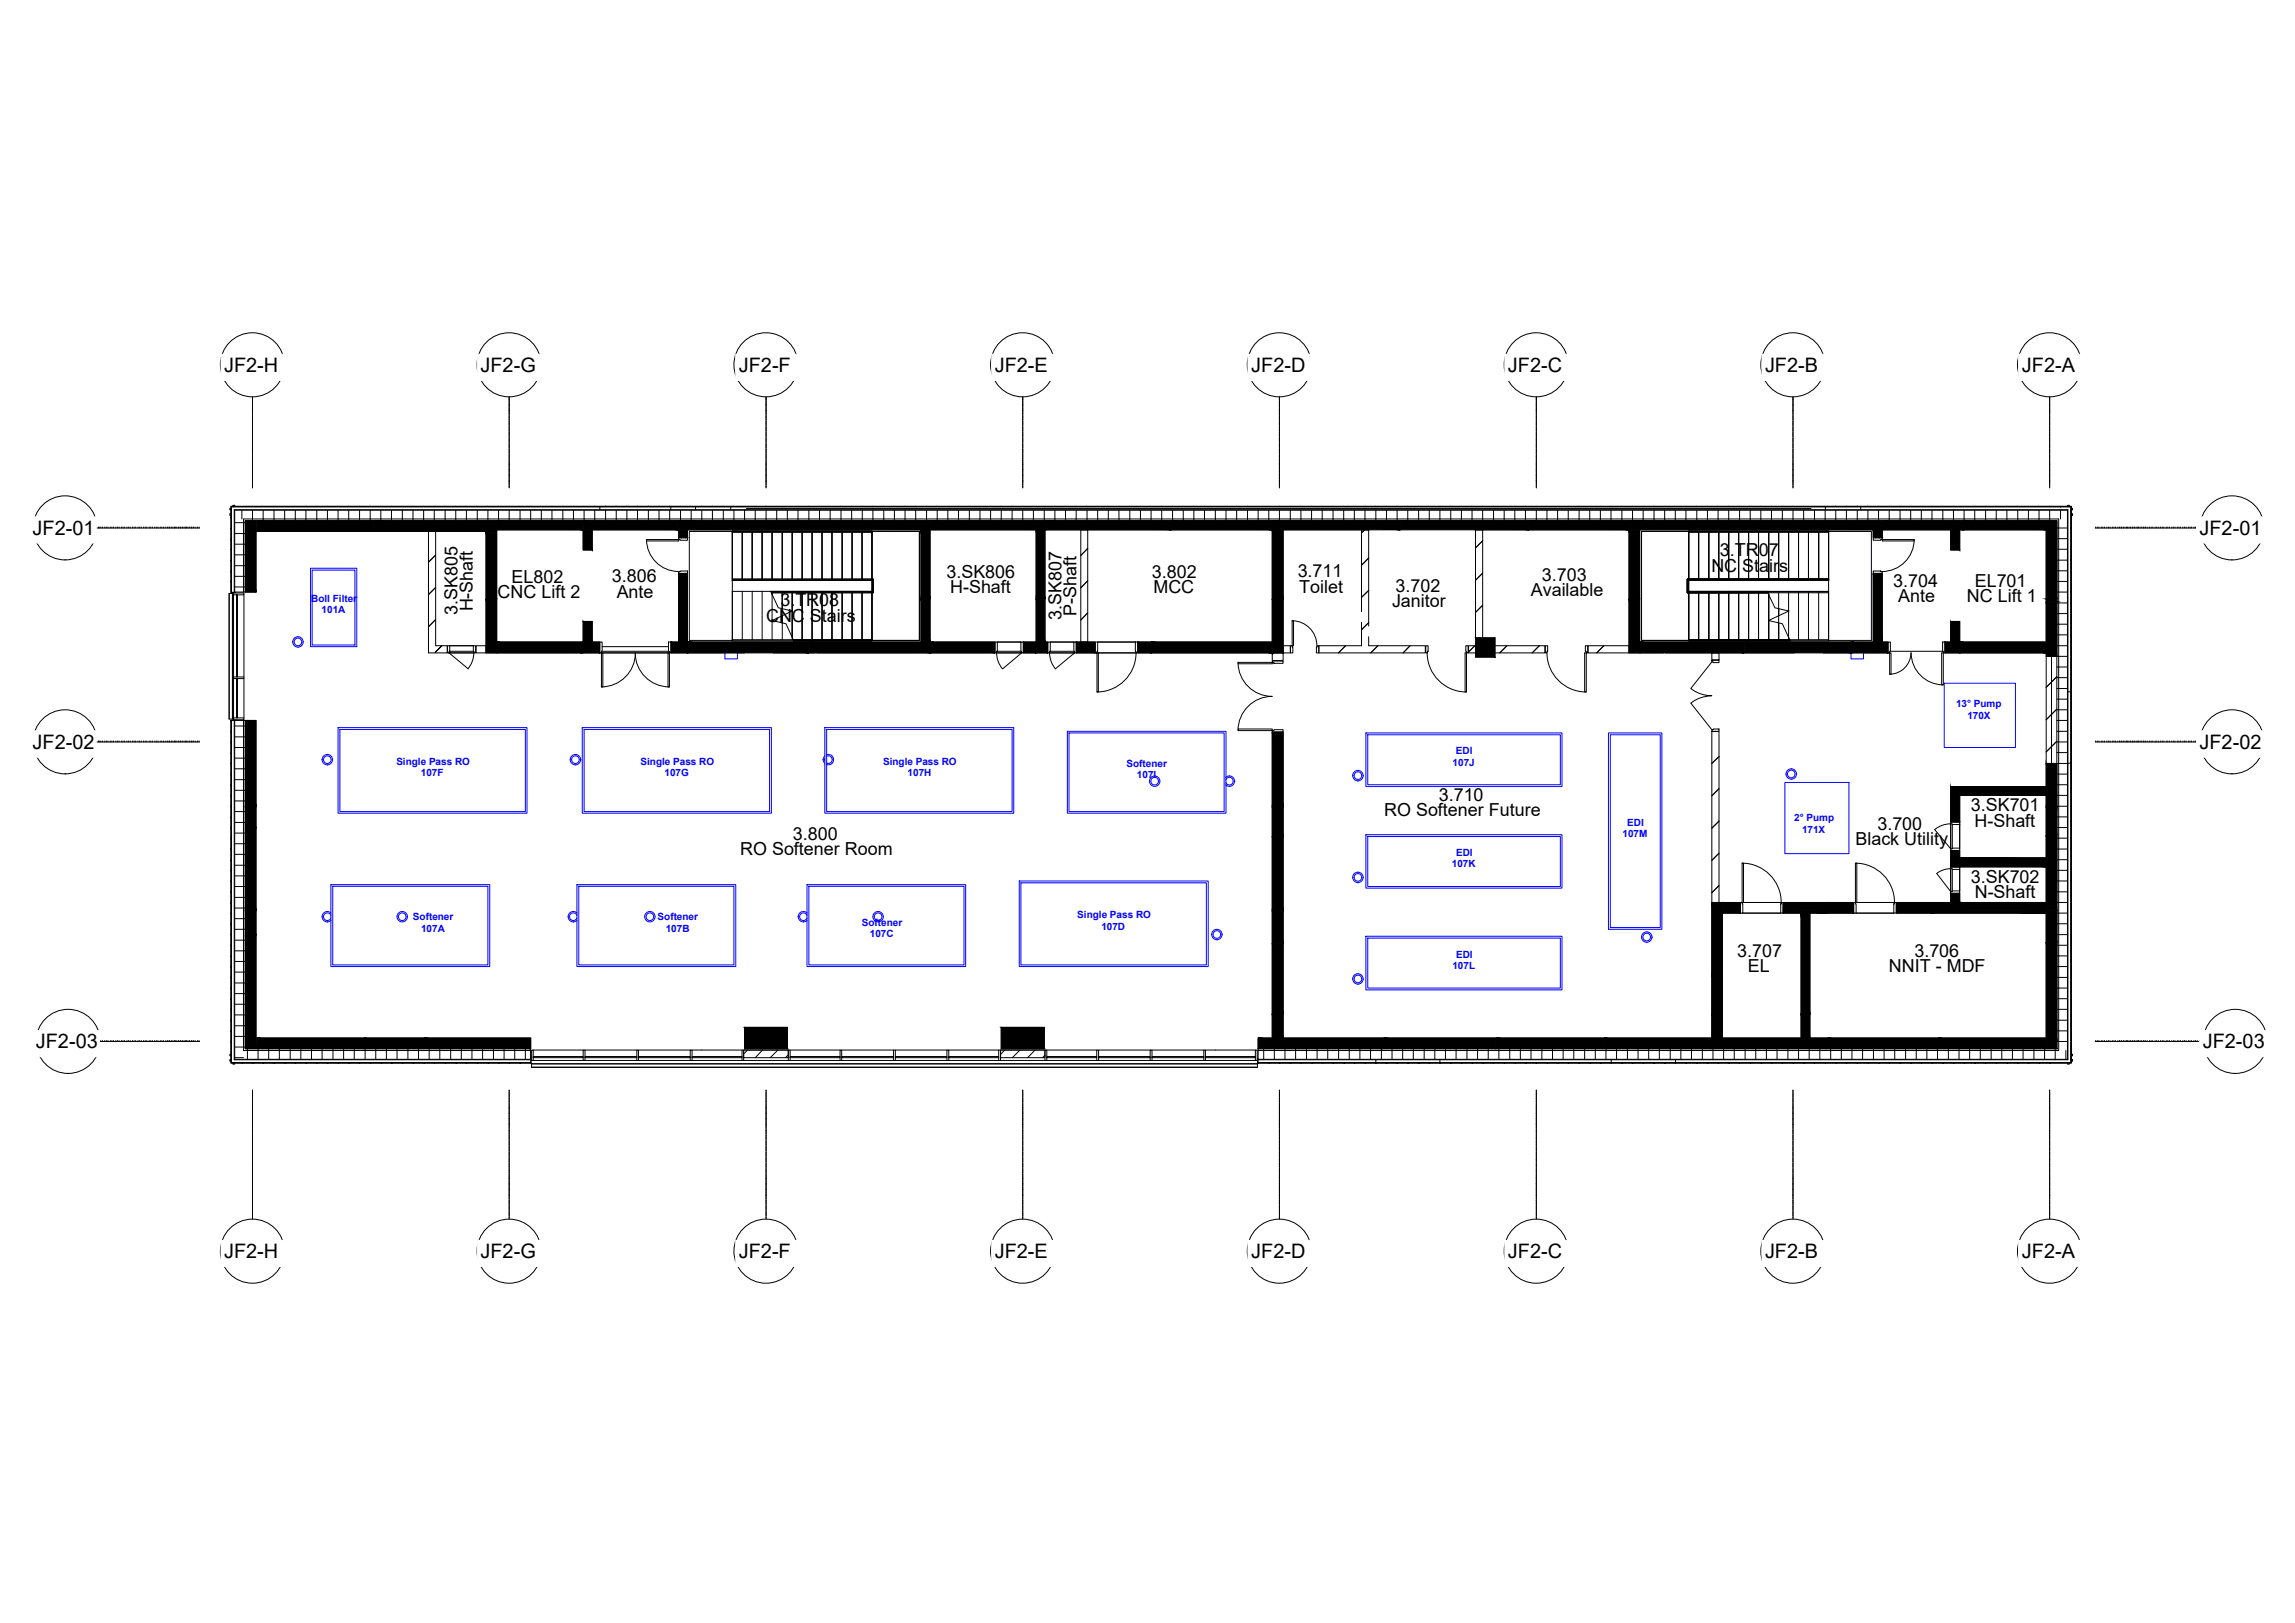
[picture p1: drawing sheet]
<svg xmlns="http://www.w3.org/2000/svg" width="420mm" height="297mm" viewBox="0 0 420 297" stroke-linecap="round" stroke-linejoin="round" font-family="sans-serif">
<defs><g id="words">
<g font-size="3.6">
<text x="41" y="68.1">JF2-H</text>
<text x="88" y="68.1">JF2-G</text>
<text x="135.3" y="68.1">JF2-F</text>
<text x="182.1" y="68.1">JF2-E</text>
<text x="229.1" y="68.1">JF2-D</text>
<text x="276.1" y="68.1">JF2-C</text>
<text x="323.1" y="68.1">JF2-B</text>
<text x="370.2" y="68.1">JF2-A</text>
<text x="6" y="97.9">JF2-01</text>
<text x="402.7" y="97.9">JF2-01</text>
<text x="6" y="137.1">JF2-02</text>
<text x="402.7" y="137.1">JF2-02</text>
<text x="6.6" y="191.9">JF2-03</text>
<text x="403.3" y="191.9">JF2-03</text>
<text x="41" y="230.3">JF2-H</text>
<text x="88" y="230.3">JF2-G</text>
<text x="135.3" y="230.3">JF2-F</text>
<text x="182.1" y="230.3">JF2-E</text>
<text x="229.1" y="230.3">JF2-D</text>
<text x="276.1" y="230.3">JF2-C</text>
<text x="323.1" y="230.3">JF2-B</text>
<text x="370.2" y="230.3">JF2-A</text>
</g>
<g font-size="3.3">
<text x="314.9" y="101.8">3.TR07</text>
<text x="93.6" y="106.6">EL802</text>
<text x="112" y="106.6">3.806</text>
<text x="173.3" y="105.8">3.SK806</text>
<text x="210.9" y="105.8">3.802</text>
<text x="237.6" y="105.7">3.711</text>
<text x="282.3" y="106.4">3.703</text>
<text x="313.3" y="104.6">NC Stairs</text>
<text x="346.6" y="107.5">3.704</text>
<text x="361.5" y="107.3">EL701</text>
<text x="83.8" y="112.6" transform="rotate(-90 83.8 112.6)">3.SK805</text>
<text x="86.6" y="111.9" transform="rotate(-90 86.6 111.9)">H-Shaft</text>
<text x="91.1" y="109.4">CNC Lift 2</text>
<text x="112.9" y="109.4">Ante</text>
<text x="140.3" y="113.8">CNC Stairs</text>
<text x="142.9" y="110.9">3.TR08</text>
<text x="173.9" y="108.6">H-Shaft</text>
<text x="194.3" y="113.5" transform="rotate(-90 194.3 113.5)">3.SK807</text>
<text x="197.1" y="112.8" transform="rotate(-90 197.1 112.8)">P-Shaft</text>
<text x="211.2" y="108.6">MCC</text>
<text x="237.9" y="108.5">Toilet</text>
<text x="254.8" y="111.1">Janitor</text>
<text x="255.5" y="108.3">3.702</text>
<text x="280.2" y="109.2">Available</text>
<text x="347.5" y="110.3">Ante</text>
<text x="360.1" y="110.1">NC Lift 1</text>
<text x="253.4" y="149.3">RO Softener Future</text>
<text x="263.4" y="146.5">3.710</text>
<text x="360.8" y="148.5">3.SK701</text>
<text x="145.2" y="153.7">3.800</text>
<text x="339.7" y="154.7">Black Utility</text>
<text x="343.7" y="151.9">3.700</text>
<text x="361.5" y="151.3">H-Shaft</text>
<text x="135.5" y="156.5">RO Softener Room</text>
<text x="360.8" y="161.5">3.SK702</text>
<text x="361.5" y="164.3">N-Shaft</text>
<text x="318.1" y="175.1">3.707</text>
<text x="320" y="177.9">EL</text>
<text x="345.8" y="177.9">NNIT - MDF</text>
<text x="350.5" y="175.1">3.706</text>
</g>
<g font-size="1.8" fill="#00f">
<text x="57" y="110.2">Boll Filter</text>
<text x="58.9" y="112.3">101A</text>
<text x="358.1" y="129.5">13° Pump</text>
<text x="360.2" y="131.6">170X</text>
<text x="72.6" y="140">Single Pass RO</text>
<text x="77" y="142.1">107F</text>
<text x="117.3" y="140">Single Pass RO</text>
<text x="121.7" y="142.1">107G</text>
<text x="161.7" y="140">Single Pass RO</text>
<text x="166.2" y="142.1">107H</text>
<text x="206.2" y="140.4">Softener</text>
<text x="208.2" y="142.4">107I</text>
<text x="265.9" y="140.2">107J</text>
<text x="266.5" y="138.1">EDI</text>
<text x="297.1" y="153.2">107M</text>
<text x="297.9" y="151.1">EDI</text>
<text x="328.5" y="150.3">2° Pump</text>
<text x="329.9" y="152.4">171X</text>
<text x="265.8" y="158.7">107K</text>
<text x="266.6" y="156.7">EDI</text>
<text x="75.6" y="168.4">Softener</text>
<text x="77.1" y="170.5">107A</text>
<text x="120.4" y="168.4">Softener</text>
<text x="121.9" y="170.5">107B</text>
<text x="157.8" y="169.4">Softener</text>
<text x="159.3" y="171.5">107C</text>
<text x="197.2" y="168.1">Single Pass RO</text>
<text x="201.6" y="170.2">107D</text>
<text x="265.9" y="177.4">107L</text>
<text x="266.6" y="175.3">EDI</text>
</g>
</g></defs>
<!-- layer: M-EQPM -->
<g fill="none" stroke="#00f" stroke-width=".18">
<path d="M53.6 117.5h.1M54.6 116.5v.1M54.6 118.4v.1M55.5 117.5h.1M56.9 104h8.4v14.3h-8.4zM57.2 104.3h7.8v13.8h-7.8zM132.7 119.5h2.3v1.1h-2.3zM338.9 119.5h2.3v1.1h-2.3zM59 139.1h.1M59 139a.95 .95 0 0 0 .9 1 .95 .95 0 0 0 1-1M59 139a.95 .95 0 0 1 .9-.9 .95 .95 0 0 1 1 .9M59.9 138.1h.1"/>
<path d="M59.9 140h.1M60.9 139.1h.1M61.9 133.2h34.6v15.6h-34.6zM62.2 133.5h34v15h-34zM104.4 139a.95 .95 0 0 0 .9 1 .95 .95 0 0 0 1-1M104.4 139a.95 .95 0 0 1 .9-.9 .95 .95 0 0 1 1 .9M104.4 139.1h.1M105.4 138.1h.1M105.4 140h.1M106.3 139.1h.1M106.6 133.2h34.6v15.6h-34.6zM106.9 133.5h34v15h-34z"/>
<path d="M150.7 139.1h.1M150.7 139l.3 .7M151 138.4l-.3 .6M151 138.8v.4M151 133.2h34.6v15.6h-34.6zM151.3 138.1a.95 .95 0 0 1 1.3 .9 .95 .95 0 0 1-1.3 .9M151.3 138.4a.7 .7 0 0 1 1.1 .6 .7 .7 0 0 1-1.1 .6M151.3 133.5h34v15h-34zM195.4 133.8h29.1v15h-29.1zM195.7 134.1h28.4v14.4h-28.4zM250.1 134.1h35.9v9.9h-35.9zM250.4 134.5h35.3v9.1h-35.3z"/>
<path d="M294.5 134.1h9.7v36h-9.7zM294.8 134.5h9.2v35.2h-9.2zM355.9 125h13.1v11.8h-13.1zM224.4 142.3a.95 .95 0 0 1 1-.2 .95 .95 0 0 1 .6 .9M224.4 142.7a.7 .7 0 0 1 1.1-.3 .7 .7 0 0 1 0 1.1 .7 .7 0 0 1-1.1-.3M225.1 142v.1M225.1 143.9v.1M226 143h.1M226 143a.95 .95 0 0 1-.6 .8 .95 .95 0 0 1-1-.2M247.6 142h.1M248.6 141v.1M248.6 142.9v.1"/>
<path d="M248.6 159.6v.1M249.6 142h.1M250.1 152.8h35.9v9.7h-35.9zM250.4 153.1h35.3v9.1h-35.3zM326.8 143.2h11.7v13h-11.7zM327 141.7h.1M327 141.7a.95 .95 0 0 0 .9 .9 .95 .95 0 0 0 1-.9M327 141.7a.95 .95 0 0 1 .9-1 .95 .95 0 0 1 1 1M328 140.7h.1M328 142.6h.1M328.9 141.7h.1M59 167.8h.1"/>
<path d="M59 167.8a.95 .95 0 0 0 .6 .9 .95 .95 0 0 0 1-.3M59.9 166.8v.1M59.9 168.7v.1M60.6 161.9h29.1v15h-29.1zM60.6 167.5a.7 .7 0 0 0-1.1-.3 .7 .7 0 0 0 0 1.1 .7 .7 0 0 0 1.1-.3M60.6 167.1a.95 .95 0 0 0-1-.2 .95 .95 0 0 0-.6 .9M60.9 162.2h28.4v14.4h-28.4zM104 167.8h.1M104 167.8a.95 .95 0 0 0 .6 .9 .95 .95 0 0 0 1-.3M105 166.8v.1M105 168.7v.1M105.6 161.9h29.1v15h-29.1z"/>
<path d="M105.6 167.5a.7 .7 0 0 0-1-.3 .7 .7 0 0 0 0 1.1 .7 .7 0 0 0 1-.3M105.6 167.1a.95 .95 0 0 0-1-.2 .95 .95 0 0 0-.6 .9M106 162.2h28.4v14.4h-28.4zM146.1 167.8h.1M147.1 166.8v.1M147.1 168.7v.1M147.7 161.9h29.1v15h-29.1zM147.7 167.5a.7 .7 0 0 0-1-.3 .7 .7 0 0 0 0 1.1 .7 .7 0 0 0 1-.3M147.8 167.1a.95 .95 0 0 0-1.4 0 .95 .95 0 0 0 0 1.3 .95 .95 0 0 0 1.4 0M148.1 162.2h28.4v14.4h-28.4zM186.6 161.2h34.6v15.7h-34.6zM186.9 161.6h34v15h-34z"/>
<path d="M221.8 171a.95 .95 0 0 0 1 1 .95 .95 0 0 0 .9-1M221.8 171a.95 .95 0 0 1 1-.9 .95 .95 0 0 1 .9 .9M221.8 171.1h.1M222.8 170.1h.1M222.8 171.9v.1M223.7 171.1h.1M247.6 160.6h.1M247.6 179.2h.1M248.6 161.5v.1M248.6 178.2v.1M249.6 160.6h.1M249.6 179.2h.1"/>
<path d="M250.1 171.4h35.9v9.8h-35.9zM250.4 171.7h35.3v9.1h-35.3zM300.5 171.5h.1M301.5 170.5v.1M301.5 172.5h.1M302.5 171.5h.1M248.6 180.1v.1"/>
<circle cx="54.5" cy="117.5" r=".95"/>
<circle cx="54.5" cy="117.5" r=".7"/>
<circle cx="59.9" cy="139" r=".7"/>
<circle cx="105.3" cy="139" r=".7"/>
<circle cx="211.4" cy="143" r=".7"/>
<circle cx="211.4" cy="143" r=".95"/>
<circle cx="248.6" cy="142" r=".95"/>
<circle cx="248.6" cy="142" r=".7"/>
<circle cx="327.9" cy="141.7" r=".7"/>
<circle cx="73.6" cy="167.8" r=".7"/>
<circle cx="73.6" cy="167.8" r=".95"/>
<circle cx="119" cy="167.8" r=".7"/>
<circle cx="119" cy="167.8" r=".95"/>
<circle cx="160.8" cy="167.8" r=".7"/>
<circle cx="160.8" cy="167.8" r=".95"/>
<circle cx="222.8" cy="171" r=".7"/>
<circle cx="248.6" cy="179.2" r=".95"/>
<circle cx="248.6" cy="160.6" r=".95"/>
<circle cx="248.6" cy="160.6" r=".7"/>
<circle cx="248.6" cy="179.2" r=".7"/>
<circle cx="301.5" cy="171.5" r=".95"/>
<circle cx="301.5" cy="171.5" r=".7"/>
</g>
<!-- layer: A-WALL-PATT -->
<g fill="#000" stroke="#000" stroke-width=".18">
<path d="M44.9 95.3l2 13.1v-13.1zM44.9 95.3l2 13.1h-2z"/>
<path d="M47 95.3l21.6 2v-2zM47 95.3l21.6 2h-21.6z"/>
<path d="M89 97.4l1.9 12.2v-12.2zM89 97.4l1.9 12.2h-1.9z"/>
<path d="M68.7 95.3l22.2 2v-2zM68.7 95.3l22.2 2h-22.2z"/>
<path d="M91.1 95.3l15.5 1.7v-1.7zM91.1 95.3l15.5 1.7h-15.5z"/>
<path d="M106.8 97.1l1.6 3.6v-3.6zM106.8 97.1l1.6 3.6h-1.6z"/>
<path d="M106.8 95.3l17.3 1.7v-1.7zM106.8 95.3l17.3 1.7h-17.3z"/>
<path d="M124.2 97.1l1.7 1.3v-1.3zM124.2 97.1l1.7 1.3h-1.7z"/>
<path d="M168.6 97.1l1.7 12.5v-12.5zM168.6 97.1l1.7 12.5h-1.7z"/>
<path d="M124.2 95.3l46.1 1.7v-1.7zM124.2 95.3l46.1 1.7h-46.1z"/>
<path d="M189.7 97.1l1.6 12.5v-12.5zM189.7 97.1l1.6 12.5h-1.6z"/>
<path d="M170.4 95.3l21.1 1.7v-1.7zM170.4 95.3l21.1 1.7h-21.1z"/>
<path d="M191.6 95.3l22.9 1.7v-1.7zM191.6 95.3l22.9 1.7h-22.9z"/>
<path d="M214.6 95.3l18.2 1.7v-1.7zM214.6 95.3l18.2 1.7h-18.2z"/>
<path d="M232.9 97.1l2 12.5v-12.5zM232.9 97.1l2 12.5h-2z"/>
<path d="M232.9 95.3l23.4 1.7v-1.7zM232.9 95.3l23.4 1.7h-23.4z"/>
<path d="M256.5 95.3l23.5 1.7v-1.7zM256.5 95.3l23.5 1.7h-23.5z"/>
<path d="M280.1 95.3l18 1.7v-1.7zM280.1 95.3l18 1.7h-18z"/>
<path d="M298.2 97.1l2 12.5v-12.5zM298.2 97.1l2 12.5h-2z"/>
<path d="M342.9 97.1l1.7 1.3v-1.3zM342.9 97.1l1.7 1.3h-1.7z"/>
<path d="M298.2 95.3l46.4 1.7v-1.7zM298.2 95.3l46.4 1.7h-46.4z"/>
<path d="M357.1 97.1l1.7 3.6v-3.6zM357.1 97.1l1.7 3.6h-1.7z"/>
<path d="M344.7 95.3l14.8 1.7v-1.7zM344.7 95.3l14.8 1.7h-14.8z"/>
<path d="M359.7 95.3l14.8 1.7v-1.7zM359.7 95.3l14.8 1.7h-14.8z"/>
<path d="M374.6 95.3l2 14.3v-14.3zM374.6 95.3l2 14.3h-2z"/>
<path d="M89 109.6l1.9 9.9v-9.9zM89 109.6l1.9 9.9h-1.9z"/>
<path d="M91.1 117.5l15.5 2v-2zM91.1 117.5l15.5 2h-15.5z"/>
<path d="M106.8 113.7l1.6 3.7v-3.7zM106.8 113.7l1.6 3.7h-1.6z"/>
<path d="M106.8 117.5l3 2v-2zM106.8 117.5l3 2h-3z"/>
<path d="M124.2 105l1.7 12.4v-12.4zM124.2 105l1.7 12.4h-1.7z"/>
<path d="M122.9 117.5l3 2v-2zM122.9 117.5l3 2h-3z"/>
<path d="M126 117.5l22.1 2v-2zM126 117.5l22.1 2h-22.1z"/>
<path d="M168.6 109.6l1.7 7.8v-7.8zM168.6 109.6l1.7 7.8h-1.7z"/>
<path d="M148.3 117.5l22.1 2v-2zM148.3 117.5l22.1 2h-22.1z"/>
<path d="M170.6 117.5l11.5 2v-2zM170.6 117.5l11.5 2h-11.5z"/>
<path d="M187.4 117.5l2.2 2v-2zM187.4 117.5l2.2 2h-2.2z"/>
<path d="M189.7 109.6l1.6 7.8v-7.8zM189.7 109.6l1.6 7.8h-1.6z"/>
<path d="M189.7 117.5l2.1 2v-2zM189.7 117.5l2.1 2h-2.1z"/>
<path d="M197.1 117.5l3.3 2v-2zM197.1 117.5l3.3 2h-3.3z"/>
<path d="M208.4 117.5l2.3 2v-2zM208.4 117.5l2.3 2h-2.3z"/>
<path d="M210.8 117.5l22 2v-2zM210.8 117.5l22 2h-22z"/>
<path d="M232.9 109.6l2 9.9v-9.9zM232.9 109.6l2 9.9h-2z"/>
<path d="M298.2 109.6l2 9.9v-9.9zM298.2 109.6l2 9.9h-2z"/>
<path d="M300.3 117.5l19 2v-2zM300.3 117.5l19 2h-19z"/>
<path d="M319.5 117.5l19.5 2v-2zM319.5 117.5l19.5 2h-19.5z"/>
<path d="M342.9 105l1.7 12.4v-12.4zM342.9 105l1.7 12.4h-1.7z"/>
<path d="M339.2 117.5l6.4 2v-2zM339.2 117.5l6.4 2h-6.4z"/>
<path d="M357.1 113.7l1.7 3.7v-3.7zM357.1 113.7l1.7 3.7h-1.7z"/>
<path d="M356.1 117.5l2.7 2v-2zM356.1 117.5l2.7 2h-2.7z"/>
<path d="M358.9 117.5l15.6 2v-2zM358.9 117.5l15.6 2h-15.6z"/>
<path d="M374.6 110.2l2 9.9v-9.9zM374.6 110.2l2 9.9h-2z"/>
<path d="M374.6 109.6l2 .5v-.5zM374.6 109.6l2 .5h-2z"/>
<path d="M44.9 131.9l2 15.8v-15.8zM44.9 131.9l2 15.8h-2z"/>
<path d="M232.9 134l2 13.7v-13.7zM232.9 134l2 13.7h-2z"/>
<path d="M374.6 139.7l2 8v-8zM374.6 139.7l2 8h-2z"/>
<path d="M44.9 151.6l2 15.1v-15.1zM44.9 151.6l2 15.1h-2z"/>
<path d="M44.9 147.7l2 3.8v-3.8zM44.9 147.7l2 3.8h-2z"/>
<path d="M232.9 153l2 13.7v-13.7zM232.9 153l2 13.7h-2z"/>
<path d="M232.9 147.7l2 5.2v-5.2zM232.9 147.7l2 5.2h-2z"/>
<path d="M357.1 144l1.7 6.4v-6.4zM357.1 144l1.7 6.4h-1.7z"/>
<path d="M357.1 155.7l1.7 3v-3zM357.1 155.7l1.7 3h-1.7z"/>
<path d="M358.9 157l15.6 .2v-.2zM358.9 157l15.6 .2h-15.6z"/>
<path d="M358.9 157.2l15.6 1.5v-1.5zM358.9 157.2l15.6 1.5h-15.6z"/>
<path d="M358.9 144l15.6 1.6v-1.6zM358.9 144l15.6 1.6h-15.6z"/>
<path d="M374.6 152.8l2 13.9v-13.9zM374.6 152.8l2 13.9h-2z"/>
<path d="M374.6 147.7l2 5v-5zM374.6 147.7l2 5h-2z"/>
<path d="M44.9 171.2l2 20.7v-20.7zM44.9 171.2l2 20.7h-2z"/>
<path d="M44.9 166.7l2 4.4v-4.4zM44.9 166.7l2 4.4h-2z"/>
<path d="M232.9 172.6l2 13.1v-13.1zM232.9 172.6l2 13.1h-2z"/>
<path d="M232.9 166.7l2 5.8v-5.8zM232.9 166.7l2 5.8h-2z"/>
<path d="M313.4 178.3l1.9 7.4v-7.4zM313.4 178.3l1.9 7.4h-1.9z"/>
<path d="M313.4 165.2l1.9 13v-13zM313.4 165.2l1.9 13h-1.9z"/>
<path d="M315.5 165.2l3.1 1.9v-1.9zM315.5 165.2l3.1 1.9h-3.1z"/>
<path d="M329.7 167.2l1.6 18.5v-18.5zM329.7 167.2l1.6 18.5h-1.6z"/>
<path d="M326.5 165.2l8 1.5v-1.5zM326.5 165.2l8 1.5h-8z"/>
<path d="M326.5 166.7l8 .4v-.4zM326.5 166.7l8 .4h-8z"/>
<path d="M334.6 165.2l4.7 1.9v-1.9zM334.6 165.2l4.7 1.9h-4.7z"/>
<path d="M347.2 165.2l6.6 1.9v-1.9zM347.2 165.2l6.6 1.9h-6.6z"/>
<path d="M357.1 163.5l1.7 1.5v-1.5zM357.1 163.5l1.7 1.5h-1.7z"/>
<path d="M353.9 165.2l20.6 1.5v-1.5zM353.9 165.2l20.6 1.5h-20.6z"/>
<path d="M353.9 166.7l20.6 .4v-.4zM353.9 166.7l20.6 .4h-20.6z"/>
<path d="M374.6 172.4l2 18v-18zM374.6 172.4l2 18h-2z"/>
<path d="M374.6 166.7l2 5.6v-5.6zM374.6 166.7l2 5.6h-2z"/>
<path d="M47 190l19.6 1.9v-1.9zM47 190l19.6 1.9h-19.6z"/>
<path d="M66.7 190l10.9 1.9v-1.9zM66.7 190l10.9 1.9h-10.9z"/>
<path d="M77.7 190l19.5 1.9v-1.9zM77.7 190l19.5 1.9h-19.5z"/>
<path d="M136.3 188l7.8 3.9v-3.9zM136.3 188l7.8 3.9h-7.8z"/>
<path d="M183.3 188l7.9 3.9v-3.9zM183.3 188l7.9 3.9h-7.9z"/>
<path d="M232.9 185.7l2 4.2v-4.2zM232.9 185.7l2 4.2h-2z"/>
<path d="M230.3 190l22.9 1.9v-1.9zM230.3 190l22.9 1.9h-22.9z"/>
<path d="M253.3 190l20.6 1.9v-1.9zM253.3 190l20.6 1.9h-20.6z"/>
<path d="M274 190l19.5 1.9v-1.9zM274 190l19.5 1.9h-19.5z"/>
<path d="M293.7 190l19.6 1.9v-1.9zM293.7 190l19.6 1.9h-19.6z"/>
<path d="M313.4 185.7l1.9 4.2v-4.2zM313.4 185.7l1.9 4.2h-1.9z"/>
<path d="M329.7 185.7l1.6 4.2v-4.2zM329.7 185.7l1.6 4.2h-1.6z"/>
<path d="M313.4 190l21.1 1.9v-1.9zM313.4 190l21.1 1.9h-21.1z"/>
<path d="M334.6 190l20.2 1.9v-1.9zM334.6 190l20.2 1.9h-20.2z"/>
<path d="M354.9 190l19.6 1.9v-1.9zM354.9 190l19.6 1.9h-19.6z"/>
<path d="M374.6 190.4l2 1.5v-1.5zM374.6 190.4l2 1.5h-2z"/>
</g>
<!-- layer: A-WALL -->
<g fill="none" stroke="#000" stroke-width=".18">
<path d="M42.2 94h-.1v.3h.1M42.2 93h-.1v.3h.1M42.6 92.7v-.2h.4v.2M42.9 93.3h335.7v100.7h-148.3v-2.1h146.3v-96.6h-331.7v13.1h-2zM44.9 95.3h2v13.1h-2zM47 95.3h21.6v2h-21.6zM68.7 95.3h22.2v2h-22.2zM91.1 95.3h15.5v1.7h-15.5zM106.8 95.3h17.3v1.7h-17.3zM124.2 97.1h1.7v1.3h-1.7zM124.2 95.3h46.1v1.7h-46.1zM170.4 95.3h21.1v1.7h-21.1z"/>
<path d="M191.6 95.3h22.9v1.7h-22.9zM214.6 95.3h18.2v1.7h-18.2zM250.7 97h-17.8v-1.7h23.4v1.7M256.5 97v-1.7h23.5v1.7h-10M280.1 95.3h18v1.7h-18zM298.2 97.1h2v22.4h-2zM298.2 95.3h46.4v1.7h-46.4zM342.9 97.1h1.7v1.3h-1.7zM344.7 95.3h14.8v1.7h-14.8zM359.7 95.3h14.8v1.7h-14.8zM374.6 95.3h2v14.8h-2zM378.5 92.7v-.2h.3v.2"/>
<path d="M379.2 94h.2v.3h-.2M379.2 93h.2v.3h-.2M43 108.4v-15h335.5v100.5h-148.2M44.6 108.4v-13.4h332.3v97.3h-146.6M124.2 105h1.7v12.4h-1.7zM132.7 119.5h-6.7v-2h22.1v2h-6.5M135 119.5h1.3M149.2 119.5h-.9v-2h22.1v2h-20.9M304.6 119.5h-4.3v-2h19v2h-14.4M328.5 119.5h-9v-2h19.5v2M333.8 119.5h5.1M342.9 105h1.7v12.4h-1.7z"/>
<path d="M374.6 110.2h2v9.9h-2zM42.9 131.9h2v60h52.2v2.1h-54.2zM43 131.9v62h54.1M44.6 131.9v60.4h52.5M44.9 131.9h2v19.6h-2zM232.9 134h2v18.9h-2zM374.6 139.7h2v13h-2zM375.6 120.1v19.6M376.6 120.1h-2v19.6h2M44.9 151.6h2v19.5h-2zM232.9 153h2v19.5h-2zM374.6 152.8h2v19.5h-2z"/>
<path d="M44.9 171.2h2v20.7h-2zM232.9 172.6h2v17.3h-2zM313.4 178.3h1.9v11.6h-1.9zM313.4 165.2h1.9v13h-1.9zM329.7 167.2h1.6v22.7h-1.6zM374.6 172.4h2v19.5h-2zM42.2 192.9h-.1v.3h.1M42.2 193.9h-.1v.3h.1M42.6 194.6v.2h.4v-.2M47 190h19.6v1.9h-19.6zM66.7 190h10.9v1.9h-10.9zM77.7 190h19.5v1.9h-19.5z"/>
<path d="M136.3 188h7.8v3.9h-7.8zM183.3 188h7.9v3.9h-7.9zM230.3 190h22.9v1.9h-22.9zM253.3 190h20.6v1.9h-20.6zM274 190h19.5v1.9h-19.5zM293.7 190h19.6v1.9h-19.6zM313.4 190h21.1v1.9h-21.1zM334.6 190h20.2v1.9h-20.2zM354.9 190h19.6v1.9h-19.6zM378.5 194.6v.2h.3v-.2M379.2 192.9h.2v.3h-.2M379.2 193.9h.2v.3h-.2"/>
</g>
<!-- layer: I-WALL -->
<g fill="none" stroke="#000" stroke-width=".18">
<path d="M78.4 97.3h1.4v20.9h2.1v1.3h-3.5zM89 97.4h1.9v22.1h-1.9zM106.8 97.1h1.6v3.6h-1.6zM168.6 97.1h1.7v20.3h-1.7zM189.7 97.1h1.6v20.3h-1.6zM197.9 97h1.2v20.5h-1.2zM232.9 97.1h2v22.4h-2zM357.1 97.1h1.7v3.6h-1.7zM87.2 118.2h1.8v1.3h-1.8zM91.1 117.5h15.5v2h-15.5zM106.8 113.7h1.6v3.7h-1.6zM106.8 117.5h3v2h-3z"/>
<path d="M122.9 117.5h3v2h-3zM170.6 117.5h11.5v2h-11.5zM187.4 117.5h2.2v2h-2.2zM189.7 117.5h2.1v2h-2.1zM197.1 117.5h3.3v2h-3.3zM208.4 117.5h2.3v2h-2.3zM210.8 117.5h22v2h-22zM232.9 119.5h3.3v-1.3h-1.3v2.7h-2zM249.3 113.9v4.3h-7.8v1.3h19.4v-1.3h-10.3v-1.7M249.3 112v-15h1.3v17.6M270.1 118.2h-1.2v1.3h1.2M270.1 116.7v-19.7h1.3v19.7"/>
<path d="M273.7 118.2h9.1v1.3h-9.1M290.7 118.2h7.5v1.3h-7.5zM313.4 119.5h1.3v1.3h-1.3zM339.2 119.5v-2h6.4v2h-4.4M356.1 117.5h2.7v2h-2.7zM357.1 113.7h1.7v3.7h-1.7zM358.9 117.5h15.6v2h-15.6zM313.4 133.9h1.3v31.3h-1.3zM357.1 155.7h1.7v3h-1.7zM357.1 144h1.7v6.4h-1.7zM358.9 157h15.6v1.7h-15.6zM358.9 144h15.6v1.6h-15.6z"/>
<path d="M315.5 165.2h3.1v1.9h-3.1zM326.5 165.2h8v1.9h-8zM334.6 165.2h4.7v1.9h-4.7zM347.2 165.2h6.6v1.9h-6.6zM353.9 165.2h20.6v1.9h-20.6zM357.1 163.5h1.7v1.5h-1.7z"/>
</g>
<!-- layer: A-FLOR -->
<g fill="none" stroke="#000" stroke-width=".18">
<path d="M46.9 95.7h.1M68.6 95.7h.1M90.6 97.3v.1M106.6 95.7h.2M106.6 97h.2M107.2 97v.1M107.9 97v.1M124.1 95.7h.1M124.1 96.4h.1M124.8 97v.1M124.8 98.4v.1M125.5 97v.1"/>
<path d="M125.5 98.4v.1M169 97v.1M169.8 97v.1M170.3 95.7h.1M170.3 96.4h.1M190.2 97v.1M190.8 97v.1M191.5 95.7h.1M191.5 96.4h.1M214.5 95.7h.1M214.5 96.4h.1M232.8 95.7h.1"/>
<path d="M232.8 96.4h.1M233.5 97v.1M234.5 97v.1M256.3 95.7h.2M280 95.7h.1M298.1 95.7h.1M299.8 97v.1M343.3 97v.1M343.3 98.4v.1M344 97v.1M344 98.4v.1M344.6 95.7h.1"/>
<path d="M344.6 96.4h.1M357.7 97v.1M358.4 97v.1M359.5 95.7h.2M359.5 97h.2M374.5 95.7h.1M374.5 97h.1M90.9 117.9h.2M106.6 117.9h.2M107.2 117.4v.1M107.9 117.4v.1M124.8 104.9v.1"/>
<path d="M124.8 117.4v.1M125.5 104.9v.1M125.5 117.4v.1M125.9 117.9h.1M148.1 117.9h.2M169 117.4v.1M169.8 117.4v.1M170.4 118.1h.2M189.6 118.1h.1M190.2 117.4v.1M190.8 117.4v.1M210.7 118.1h.1"/>
<path d="M232.8 118.1h.1M300.2 117.9h.1M319.3 117.9h.2M339 117.9h.2M343.3 104.9v.1M343.3 117.4v.1M344 104.9v.1M344 117.4v.1M357.7 117.4v.1M358.4 117.4v.1M358.8 117.9h.1M374.5 117.9h.1"/>
<path d="M374.6 110.1v.1M376.2 110.1v.1M45.3 151.5v.1M233.3 152.9v.1M358.8 145.1h.1M358.8 158.1h.1M358.8 157.5h.1M374.5 145.1h.1M374.5 158.1h.1M374.5 157.5h.1M374.5 158.7h.1M375.1 152.7v.1"/>
<path d="M376.2 152.7v.1M45.3 171.1v.1M233.3 172.5v.1M313.9 178.2v.1M314.8 178.2v.1M315.3 166.6h.2M330.2 167.1v.1M330.8 167.1v.1M334.5 166.6h.1M353.8 166.6h.1M358.3 165v.2M374.5 166.6h.1"/>
<path d="M374.5 165.7h.1M375.1 172.3v.1M376.2 172.3v.1M46.9 191.5h.1M66.6 191.5h.1M77.6 191.5h.1M233.3 189.9v.1M253.2 191.5h.1M253.2 190.5h.1M273.9 191.5h.1M273.9 190.5h.1M293.5 191.5h.2"/>
<path d="M293.5 190.5h.2M313.3 191.5h.1M313.3 190.5h.1M313.9 189.9v.1M314.8 189.9v.1M330.2 189.9v.1M330.8 189.9v.1M334.5 191.5h.1M334.5 190.5h.1M354.8 191.5h.1M354.8 190.5h.1M374.5 191.5h.1"/>
<path d="M374.5 190.5h.1"/>
</g>
<!-- layer: S-COLS -->
<path d="M270.1 116.7l3.6 3.6v-3.6zM270.1 116.7l3.6 3.6h-3.6z" fill="#000" stroke="#000" stroke-width=".18"/>
<path d="M270.1 116.7h3.6v3.6h-3.6z" fill="none" stroke="#000" stroke-width=".18"/>
<!-- layer: A-WALL-PATT -->
<g fill="none" stroke="#000" stroke-width=".18">
<path d="M43 95.7h1.9M43 97.6h1.9M43 99.6h1.9M44.3 93.4v1.6M46.2 93.4v1.9M48.2 93.4v1.9M50.2 93.4v1.9M52.1 93.4v1.9M54.1 93.4v1.9M56 93.4v1.9M58 93.4v1.9M59.9 93.4v1.9"/>
<path d="M61.9 93.4v1.9M63.8 93.4v1.9M65.8 93.4v1.9M67.8 93.4v1.9M69.7 93.4v1.9M71.7 93.4v1.9M73.7 93.4v1.9M75.6 93.4v1.9M77.6 93.4v1.9M79.5 93.4v1.9M81.5 93.4v1.9M83.4 93.4v1.9"/>
<path d="M85.4 93.4v1.9M87.4 93.4v1.9M89.3 93.4v1.9M91.3 93.4v1.9M93.2 93.4v1.9M95.2 93.4v1.9M97.2 93.4v1.9M99.1 93.4v1.9M101 93.4v1.9M103 93.4v1.9M105 93.4v1.9M106.9 93.4v1.9"/>
<path d="M108.9 93.4v1.9M110.9 93.4v1.9M112.8 93.4v1.9M114.8 93.4v1.9M116.7 93.4v1.9M118.7 93.4v1.9M120.7 93.4v1.9M122.6 93.4v1.9M124.6 93.4v1.9M126.5 93.4v1.9M128.5 93.4v1.9M130.4 93.4v1.9"/>
<path d="M132.4 93.4v1.9M134.4 93.4v1.9M136.3 93.4v1.9M138.3 93.4v1.9M140.3 93.4v1.9M142.2 93.4v1.9M144.1 93.4v1.9M146.1 93.4v1.9M148.1 93.4v1.9M150 93.4v1.9M152 93.4v1.9M154 93.4v1.9"/>
<path d="M155.9 93.4v1.9M157.9 93.4v1.9M159.8 93.4v1.9M161.8 93.4v1.9M163.7 93.4v1.9M165.7 93.4v1.9M167.6 93.4v1.9M169.6 93.4v1.9M171.6 93.4v1.9M173.5 93.4v1.9M175.5 93.4v1.9M177.5 93.4v1.9"/>
<path d="M179.4 93.4v1.9M181.4 93.4v1.9M183.3 93.4v1.9M185.3 93.4v1.9M187.2 93.4v1.9M189.2 93.4v1.9M191.2 93.4v1.9M193.1 93.4v1.9M195.1 93.4v1.9M197 93.4v1.9M199 93.4v1.9M201 93.4v1.9"/>
<path d="M202.9 93.4v1.9M204.9 93.4v1.9M206.8 93.4v1.9M208.8 93.4v1.9M210.7 93.4v1.9M212.7 93.4v1.9M214.7 93.4v1.9M216.6 93.4v1.9M218.6 93.4v1.9M220.5 93.4v1.9M222.5 93.4v1.9M224.5 93.4v1.9"/>
<path d="M226.4 93.4v1.9M228.4 93.4v1.9M230.3 93.4v1.9M232.3 93.4v1.9M234.2 93.4v1.9M236.2 93.4v1.9M238.2 93.4v1.9M240.1 93.4v1.9M242.1 93.4v1.9M244.1 93.4v1.9M246 93.4v1.9M247.9 93.4v1.9"/>
<path d="M249.9 97l-.6 .5M249.9 93.4v1.9M251.9 93.4v1.9M253.8 93.4v1.9M255.8 93.4v1.9M257.7 93.4v1.9M259.7 93.4v1.9M261.7 93.4v1.9M263.6 93.4v1.9M265.6 93.4v1.9M267.5 93.4v1.9M269.5 93.4v1.9"/>
<path d="M271.4 93.4v1.9M271.4 99l-1.3 1.3M273.4 93.4v1.9M275.4 93.4v1.9M277.3 93.4v1.9M279.3 93.4v1.9M281.3 93.4v1.9M283.2 93.4v1.9M285.2 93.4v1.9M287.1 93.4v1.9M289.1 93.4v1.9M291 93.4v1.9"/>
<path d="M293 93.4v1.9M294.9 93.4v1.9M296.9 93.4v1.9M298.9 93.4v1.9M300.8 93.4v1.9M302.8 93.4v1.9M304.8 93.4v1.9M306.7 93.4v1.9M308.7 93.4v1.9M310.6 93.4v1.9M312.6 93.4v1.9M314.5 93.4v1.9"/>
<path d="M316.5 93.4v1.9M318.5 93.4v1.9M320.4 93.4v1.9M322.4 93.4v1.9M324.3 93.4v1.9M326.3 93.4v1.9M328.3 93.4v1.9M330.2 93.4v1.9M332.2 93.4v1.9M334.1 93.4v1.9M336.1 93.4v1.9M338 93.4v1.9"/>
<path d="M340 93.4v1.9M342 93.4v1.9M343.9 93.4v1.9M345.9 93.4v1.9M347.9 93.4v1.9M349.8 93.4v1.9M351.7 93.4v1.9M353.7 93.4v1.9M355.7 93.4v1.9M357.6 93.4v1.9M359.6 93.4v1.9M361.5 93.4v1.9"/>
<path d="M363.5 93.4v1.9M365.5 93.4v1.9M367.4 93.4v1.9M369.4 93.4v1.9M371.3 93.4v1.9M373.3 93.4v1.9M375.2 93.4v1.9M376.6 98.6h1.9M376.6 96.6h1.9M377.2 93.4v1.6M43 101.5h1.9M43 103.5h1.9"/>
<path d="M43 105.5h1.9M43 107.4h1.9M79.8 101.6l-1.4 1.3M79.8 107.5l-1.4 1.3M79.8 113.4l-1.4 1.3M80.9 118.2l-1.3 1.3 1.3-1.3M199.1 100.4l-1.2 1.3M199.1 106.3l-1.2 1.3M199.1 112.2l-1.2 1.3M233.2 119.5l-.3 .2 .3-.2M246.3 118.2l-1.3 1.3M250.6 113.9l-1.3 1.4"/>
<path d="M250.6 102.1l-1.3 1.3M250.6 108.1l-1.3 1.2M252.3 118.2l-1.3 1.3M258.1 118.2l-1.2 1.3M270 118.2l-1.1 1.1M271.4 104.9l-1.3 1.3M271.4 110.8l-1.3 1.3M271.4 116.7h.1M275.9 118.2l-1.3 1.3M281.8 118.2l-1.3 1.3M293.6 118.2l-1.3 1.3M376.6 118.2h1.9"/>
<path d="M376.6 116.2h1.9M376.6 114.2h1.9M376.6 112.3h1.9M376.6 110.3h1.9M376.6 108.4h1.9M376.6 106.4h1.9M376.6 104.5h1.9M376.6 102.5h1.9M376.6 100.5h1.9M43 132.9h1.9M43 134.9h1.9M43 136.8h1.9"/>
<path d="M43 138.8h1.9M314.7 120.7l-.1 .1M314.7 138.5l-1.3 1.2M376.6 139.7h1.9M376.6 137.7h1.9M376.6 135.8h1.9M376.6 133.8h1.9M376.6 131.9h1.9M376.6 129.9h1.9M376.6 128h1.9M376.6 126h1.9M376.6 124h1.9"/>
<path d="M376.6 122.1h1.9M376.6 120.1h1.9M376.6 123.9l-2 1.9M376.6 129.8l-2 1.9M376.6 135.7l-2 1.9M43 140.7h1.9M43 142.7h1.9M43 144.6h1.9M43 146.6h1.9M43 148.5h1.9M43 150.5h1.9M43 152.5h1.9"/>
<path d="M43 154.4h1.9M43 156.4h1.9M43 158.4h1.9M314.7 144.3l-1.3 1.4M314.7 150.3l-1.3 1.3M314.7 156.2l-1.3 1.3M376.6 159.3h1.9M376.6 157.3h1.9M376.6 155.4h1.9M376.6 153.4h1.9M376.6 151.5h1.9M376.6 149.5h1.9"/>
<path d="M376.6 147.6h1.9M376.6 145.6h1.9M376.6 143.6h1.9M376.6 141.7h1.9M43 160.3h1.9M43 162.2h1.9M43 164.2h1.9M43 166.2h1.9M43 168.1h1.9M43 170.1h1.9M43 172.1h1.9M43 174h1.9"/>
<path d="M43 176h1.9M43 177.9h1.9M43 179.9h1.9M314.7 162.1l-1.3 1.3M376.6 178.9h1.9M376.6 176.9h1.9M376.6 174.9h1.9M376.6 173h1.9M376.6 171.1h1.9M376.6 169.1h1.9M376.6 167.1h1.9M376.6 165.2h1.9"/>
<path d="M376.6 163.2h1.9M376.6 161.2h1.9M43 181.8h1.9M43 183.8h1.9M43 185.7h1.9M43 187.7h1.9M43 189.7h1.9M43 191.6h1.9M43 193.6h1.6M45.3 191.9v2M47.2 191.9v2M49.2 191.9v2"/>
<path d="M51.1 191.9v2M53.1 191.9v2M55.1 191.9v2M57 191.9v2M59 191.9v2M61 191.9v2M62.9 191.9v2M64.9 191.9v2M66.8 191.9v2M68.8 191.9v2M70.7 191.9v2M72.7 191.9v2"/>
<path d="M74.7 191.9v2M76.6 191.9v2M78.6 191.9v2M80.5 191.9v2M82.5 191.9v2M84.5 191.9v2M86.4 191.9v2M88.3 191.9v2M90.3 191.9v2M92.3 191.9v2M94.2 191.9v2M96.2 191.9v2"/>
<path d="M231.4 191.9v2M233.3 191.9v2M235.2 191.9v2M237.2 191.9v2M239.2 191.9v2M241.1 191.9v2M243.1 191.9v2M245.1 191.9v2M247 191.9v2M249 191.9v2M250.9 191.9v2M252.9 191.9v2"/>
<path d="M254.8 191.9v2M256.8 191.9v2M258.7 191.9v2M260.7 191.9v2M262.7 191.9v2M264.6 191.9v2M266.6 191.9v2M268.6 191.9v2M270.5 191.9v2M272.5 191.9v2M274.4 191.9v2M276.4 191.9v2"/>
<path d="M278.3 191.9v2M280.3 191.9v2M282.3 191.9v2M284.2 191.9v2M286.2 191.9v2M288.1 191.9v2M290.1 191.9v2M292.1 191.9v2M294 191.9v2M296 191.9v2M297.9 191.9v2M299.9 191.9v2"/>
<path d="M301.8 191.9v2M303.8 191.9v2M305.8 191.9v2M307.7 191.9v2M309.7 191.9v2M311.7 191.9v2M313.6 191.9v2M315.6 191.9v2M317.5 191.9v2M319.5 191.9v2M321.4 191.9v2M323.4 191.9v2"/>
<path d="M325.3 191.9v2M327.3 191.9v2M329.3 191.9v2M331.2 191.9v2M333.2 191.9v2M335.2 191.9v2M337.1 191.9v2M339 191.9v2M341 191.9v2M343 191.9v2M344.9 191.9v2M346.9 191.9v2"/>
<path d="M348.9 191.9v2M350.8 191.9v2M352.8 191.9v2M354.7 191.9v2M356.7 191.9v2M358.6 191.9v2M360.6 191.9v2M362.5 191.9v2M364.5 191.9v2M366.5 191.9v2M368.4 191.9v2M370.4 191.9v2"/>
<path d="M372.4 191.9v2M374.3 191.9v2M376.3 191.9v2M376.6 190.6h1.9M376.6 188.7h1.9M376.6 186.7h1.9M376.6 184.7h1.9M376.6 182.8h1.9M376.6 180.8h1.9M378.2 192.3v1.6"/>
</g>
<!-- layer: A-DOOR-FRAM -->
<g fill="none" stroke="#000" stroke-width=".18">
<path d="M118.4 98.7h5.8v.3h-5.8zM124.2 98.5h1.7v.4h-1.4v-.2h-.3zM342.9 98.5h1.7v.2h5.8v.3h-5.8v-.3h-.3v.2h-1.4zM81.9 118.2h.4v1h-.1v.3h-.3zM82.2 119.5h4.6M82.3 119.2h4.4M82.3 118.2h4.4M86.7 118.2h.4v1.3h-.3v-.3h-.1zM109.8 117.5v2h.6v6.2h-.3v-6.5h.1v-1.7zM110.1 119.5h12.5v6.2h-.3v-6.2M110.2 119.2h12.2M116.3 119.5a6.2 6.2 0 0 0 6.2 6.2"/>
<path d="M116.3 119.5a6.2 6.2 0 0 1-6.2 6.2M122.4 117.5h.4v2h-.2v-.3h-.2zM124.2 104.6h.3v-.1h1.4v.4h-1.7zM182.2 117.5h.4v1.7h-.1v.3h-.3zM182.5 119.5h4.5M182.6 117.5h4.3v1.7h.1v.3h.3v-2h-.4M182.6 119.2h4.3M191.9 117.5h.4v1.7h-.1v.3h-.3zM192.2 119.5h4.5M192.3 117.5h4.3v1.7h.1v.3h.3v-2h-.4M192.3 119.2h4.3M200.5 117.5v2h.6v7.1h-.3v-7.4h.2v-1.7z"/>
<path d="M207.9 117.5h.4v2h-.3v-.3h-.1zM236.3 118.2h.3v.2h.1v1.1h-.4zM236.6 113.6h.2v4.6h-.2zM241.1 118.2h.3v1.3h-.4v-1.1h.1zM261 118.2h.5v1h-.2v.3h-.3zM268.4 118.2h.4v1.3h-.3v7.1h-.3v-7.1h.3v-.3h-.1zM282.9 118.2h.4v1h-.1v.3h-.3zM290.2 118.2h.5v1.3h-.3v7.1h-.3v-7.1h.3v-.3h-.2zM342.9 104.5h1.4v.1h.3v.3h-1.7zM345.7 117.5h.4v1.7h-.2v.3h-.2zM345.9 119.5h.3v3.9h-.3zM349.8 119.5a3.9 3.9 0 0 1-3.9 3.9"/>
<path d="M349.9 119.5a5.9 5.9 0 0 0 5.8 5.8M355.5 119.5h.3v5.8h-.3zM355.6 117.5h.5v2h-.3v-.3h-.2zM226.7 121.2a6.2 6.2 0 0 0 6.2 6.3 6.2 6.2 0 0 0-6.2 6.2M226.7 133.4h6.2v.3h.3v-.2h1.7v.5h-2v-.3h-6.2zM226.7 121.2h6.2v.3h-6.2zM232.9 121h2v.4h-1.7v-.2h-.3zM313.4 120.8h1.3v.5h-1.1v-.2h-.2zM313.4 133.5h.2v-.1h1.1v.4h-1.3zM318.9 158h.3v7.2h-.3zM339.7 158h.2v7.2h-.2zM357.1 155.3h.3v-.1h1.4v.4h-1.7z"/>
<path d="M357.1 150.5h1.7v.4h-1.4v-.1h-.3zM357.1 158.7h1.7v.4h-1.4v-.1h-.3zM357.1 150.8v4.5M357.1 159v4.2M357.4 150.9v4.3M357.4 159.1v4M358.8 150.9v4.3M358.8 159.1v4M318.6 165.2h.3v.2h.2v1.7h-.5zM326.1 165.2h.3v1.9h-.4v-1.7h.1zM339.4 165.2h.3v.2h.1v1.7h-.4zM346.8 165.2h.3v1.9h-.4v-1.7h.1z"/>
<path d="M357.1 163.2h.3v-.1h1.4v.4h-1.7z"/>
</g>
<!-- layer: A-DOOR -->
<g fill="none" stroke="#000" stroke-width=".18">
<path d="M118.4 98.7a5.9 5.9 0 0 0 5.8 5.9M350.4 98.7a5.9 5.9 0 0 1-5.8 5.9M82.3 118.2h4.4M86.7 119.5l-.2 1.5-.8 1.4M86.8 119.5h-4.6l3.5 2.9M110.1 119.5h12.5M110.2 118.3h12.2M182.5 119.5h4.5l-3.4 2.9M182.5 119.5l.2 1.5 .8 1.4M182.6 117.5h4.3M192.2 119.5h4.5l-3.5 2.9M192.2 119.5l.2 1.5 .8 1.4"/>
<path d="M192.3 117.5h4.3M200.8 119.5h7.3M201 117.5h6.9M208 119.5a7.2 7.2 0 0 1-7.2 7.1M236.5 113.6a4.6 4.6 0 0 1 4.6 4.6M261.3 119.5a7.2 7.2 0 0 0 7.2 7.1M283.2 119.5a7.2 7.2 0 0 0 7.2 7.1M346.1 119.2h9.5M313.4 121.1l-3.9 4.9a6.1 6.1 0 0 0 3.9 1.3 6.7 6.7 0 0 0-3.9 1.4l3.9 4.8M318.9 158a7.2 7.2 0 0 1 7.2 7.1M339.7 158a7.2 7.2 0 0 1 7.1 7.1M357.1 150.8l-1.6 .3-1.3 .7"/>
<path d="M357.1 159l-1.3 .2-1.2 .7 2.5 3.3v-4.2M357.1 150.8v4.5l-2.9-3.5M358.8 150.9v4.3M358.8 159.1v4M318.9 165.2h7.3M319.1 167.1h6.9M339.7 165.2h7.3M339.8 167.1h6.9"/>
</g>
<!-- layer: S-STRS -->
<g fill="none" stroke="#000" stroke-width=".18">
<path d="M134.1 97.3h-7.9v19.9h7.8M134.1 97.4v8.6M135.9 97.4v8.6M137.7 97.4v8.6M139.5 97.4v8.6M141.4 97.4v8.6M143.2 97.4v8.6M145 97.4v8.6M146.9 97.4v8.6M148.7 97.4v8.6M150.5 97.4v8.6M152.3 97.4v8.6"/>
<path d="M154.2 97.4v8.6M156 97.4v8.6M157.8 97.4v8.6M159.6 97.4v8.6M159.7 97.3h8.6v19.9h-8.7M309.2 97.3h-8.7v19.9h8.7M309.2 97.4v8.6M311 97.4v8.6M312.8 97.4v8.6M314.7 97.4v8.6M316.5 97.4v8.6M318.3 97.4v8.6"/>
<path d="M320.1 97.4v8.6M321.9 97.4v8.6M323.8 97.4v8.6M325.6 97.4v8.6M327.4 97.4v8.6M329.3 97.4v8.6M331.1 97.4v8.6M333 97.4v8.6M334.8 97.3h7.8v19.9h-7.8M334.8 97.4v8.6M134.1 106.2h25.5M134.1 108.2h25.5"/>
<path d="M134.1 106.2v10.9M135.9 106.2h.1M135.9 108.2v8.9M137.7 106.2h.1M137.7 108.2v8.9M139.5 106.2h.1M139.5 108.2v8.9M141.4 108.5v8.6M141.4 106.2h.1M141.4 108.2v.1M143.2 106.2h.1M143.2 108.2v.1"/>
<path d="M143.2 108.5v8.6M145 108.5v8.6M145 111.8h.1M145 106.2h.1M145 108.2v.1M145.2 117.2h14.4M146.9 106.2h.1M146.9 108.2v.1M146.9 108.5v8.7M148.7 106.2h.1M148.7 108.2v.1M148.7 108.5v8.7"/>
<path d="M150.5 106.2h.1M150.5 108.2v.1M150.5 108.5v8.7M152.3 106.2h.1M152.3 108.2v.1M152.3 108.5v8.7M154.2 106.2h.1M154.2 108.2v.1M154.2 108.5v8.7M156 106.2h.1M156 108.2v.1M156 108.5v8.7"/>
<path d="M157.8 106.2h.1M157.8 108.2v.1M157.8 108.5v8.7M159.6 106.2v2.1M159.6 108.5v8.7M309.2 106.2v2.1M309.2 108.5v8.7M309.2 106.2h25.6M309.2 108.2h25.6M309.2 117.2h18.5M311 106.2h.1M311 108.2v.1"/>
<path d="M311 108.5v8.7M312.8 106.2h.1M312.8 108.2v.1M312.8 108.5v8.7M314.7 106.2h.1M314.7 108.2v.1M314.7 108.5v8.7M316.5 106.2h.1M316.5 108.2v.1M316.5 108.5v8.7M318.3 106.2h.1M318.3 108.2v.1"/>
<path d="M318.3 108.5v8.7M320.1 106.2h.1M320.1 108.2v.1M320.1 108.5v8.7M321.9 106.2h.1M321.9 108.2v.1M321.9 108.5v8.7M323.8 108.5v8.7M323.8 113.6h.1M323.8 106.2h.1M323.8 108.2v.1M325.6 106.2h.1"/>
<path d="M325.6 108.2v.1M325.6 108.5v8.7M327.4 106.2h.1M327.4 108.2v.1M327.4 108.5v8.7M329.3 106.2h.1M329.3 108.2v.1M329.3 108.5v8.6M331.1 106.2h.1M331.1 108.2v.1M331.1 108.5v8.6M333 106.2h.1"/>
<path d="M333 108.2v.1M333 108.5v8.6M334.8 106.2v2.1M334.8 108.5v8.6"/>
</g>
<!-- layer: S-STRS-MBND -->
<g fill="none" stroke="#000" stroke-width=".18">
<path d="M135.9 97.3v8.9M137.7 97.3v8.9M139.5 97.3v8.9M141.4 97.3v8.9M143.2 97.3v8.9M145 97.3v8.9M146.9 97.3v8.9M148.7 97.3v8.9M150.5 97.3v8.9M152.3 97.3v8.9M154.2 97.3v8.9M156 97.3v8.9"/>
<path d="M157.8 97.3v8.9M159.6 97.3h8.7v19.9h-8.7M159.6 97.3h-25.5v8.9h25.5M159.6 97.3v19.9M309.2 97.3h-8.7v19.9h8.7M309.2 97.3v19.9M309.2 97.3h25.6v8.9h-25.6M311 97.3v8.9M312.8 97.3v8.9M314.7 97.3v8.9M316.5 97.3v8.9M318.3 97.3v8.9"/>
<path d="M320.1 97.3v8.9M321.9 97.3v8.9M323.8 97.3v8.9M325.6 97.3v8.9M327.4 97.3v8.9M329.3 97.3v8.9M331.1 97.3v8.9M333 97.3v8.9M141.4 113.6h.1M141.4 108.2v.6M143.2 108.2v3.2M143.2 112.7v1.3"/>
<path d="M145 108.2v8.4M146.9 108.2v9M148.7 108.2v9M150.5 108.2v9M152.3 108.2v9M154.2 108.2v9M156 108.2v9M157.8 108.2v9M159.6 108.2h-18.5l1.4 3 2.5 .6-3.6 1.8 2.5 .6 1.4 3h14.3M309.2 108.2h14.3l1.5 3 2.5 .6-3.7 1.8 2.5 .6 1.4 3h-18.5M311 108.2v9M312.8 108.2v9"/>
<path d="M314.7 108.2v9M316.5 108.2v9M318.3 108.2v9M320.1 108.2v9M321.9 108.2v9M323.8 108.8v8.4M325.6 111.4v1.3M325.6 114v3.2M327.4 111.8h.1M327.4 116.6v.6"/>
</g>
<!-- layer: A-GLAZ-CURT -->
<g fill="none" stroke="#000" stroke-width=".18">
<path d="M42.2 98.6h.2v1.9h-.2zM42.2 96.7h.2v1.8h-.2zM42.2 94.7h.2v1.9h-.2zM44.3 92.7h1.9v.1h-1.9zM46.3 92.7h1.8v.1h-1.8zM48.2 92.7h1.9v.1h-1.9zM50.2 92.7h1.9v.1h-1.9zM52.2 92.7h1.8v.1h-1.8zM54.1 92.7h1.9v.1h-1.9zM56 92.7h2v.1h-2zM58 92.7h1.9v.1h-1.9zM60 92.7h1.8v.1h-1.8z"/>
<path d="M61.9 92.7h1.9v.1h-1.9zM63.9 92.7h1.9v.1h-1.9zM65.8 92.7h1.9v.1h-1.9zM67.8 92.7h1.9v.1h-1.9zM69.8 92.7h1.9v.1h-1.9zM71.7 92.7h1.9v.1h-1.9zM73.7 92.7h1.9v.1h-1.9zM75.6 92.7h1.9v.1h-1.9zM77.6 92.7h1.9v.1h-1.9zM79.5 92.7h1.9v.1h-1.9zM81.5 92.7h1.9v.1h-1.9zM83.5 92.7h1.9v.1h-1.9z"/>
<path d="M85.4 92.7h1.9v.1h-1.9zM87.4 92.7h1.9v.1h-1.9zM89.4 92.7h1.8v.1h-1.8zM91.3 92.7h1.9v.1h-1.9zM93.3 92.7h1.9v.1h-1.9zM95.2 92.7h1.9v.1h-1.9zM97.2 92.7h1.9v.1h-1.9zM99.1 92.7h1.9v.1h-1.9zM101.1 92.7h1.9v.1h-1.9zM103 92.7h1.9v.1h-1.9zM105 92.7h1.9v.1h-1.9zM107 92.7h1.9v.1h-1.9z"/>
<path d="M108.9 92.7h1.9v.1h-1.9zM110.9 92.7h1.9v.1h-1.9zM112.9 92.7h1.8v.1h-1.8zM114.8 92.7h1.9v.1h-1.9zM116.8 92.7h1.9v.1h-1.9zM118.7 92.7h1.9v.1h-1.9zM120.7 92.7h1.9v.1h-1.9zM122.6 92.7h1.9v.1h-1.9zM124.6 92.7h1.9v.1h-1.9zM126.6 92.7h1.8v.1h-1.8zM128.5 92.7h1.9v.1h-1.9zM130.5 92.7h1.9v.1h-1.9z"/>
<path d="M132.4 92.7h1.9v.1h-1.9zM134.4 92.7h1.9v.1h-1.9zM136.4 92.7h1.9v.1h-1.9zM138.3 92.7h1.9v.1h-1.9zM140.3 92.7h1.9v.1h-1.9zM142.2 92.7h1.9v.1h-1.9zM144.2 92.7h1.9v.1h-1.9zM146.1 92.7h1.9v.1h-1.9zM148.1 92.7h1.9v.1h-1.9zM150.1 92.7h1.8v.1h-1.8zM152 92.7h1.9v.1h-1.9zM154 92.7h1.9v.1h-1.9z"/>
<path d="M156 92.7h1.8v.1h-1.8zM157.9 92.7h1.9v.1h-1.9zM159.9 92.7h1.9v.1h-1.9zM161.8 92.7h1.9v.1h-1.9zM163.8 92.7h1.9v.1h-1.9zM165.7 92.7h1.9v.1h-1.9zM167.7 92.7h1.9v.1h-1.9zM169.6 92.7h1.9v.1h-1.9zM171.6 92.7h1.9v.1h-1.9zM173.6 92.7h1.9v.1h-1.9zM175.5 92.7h1.9v.1h-1.9zM177.5 92.7h1.9v.1h-1.9z"/>
<path d="M179.5 92.7h1.8v.1h-1.8zM181.4 92.7h1.9v.1h-1.9zM183.3 92.7h2v.1h-2zM185.3 92.7h1.9v.1h-1.9zM187.3 92.7h1.8v.1h-1.8zM189.2 92.7h1.9v.1h-1.9zM191.2 92.7h1.9v.1h-1.9zM193.2 92.7h1.8v.1h-1.8zM195.1 92.7h1.9v.1h-1.9zM197.1 92.7h1.9v.1h-1.9zM199 92.7h1.9v.1h-1.9zM201 92.7h1.9v.1h-1.9z"/>
<path d="M202.9 92.7h2v.1h-2zM204.9 92.7h1.9v.1h-1.9zM206.8 92.7h1.9v.1h-1.9zM208.8 92.7h1.9v.1h-1.9zM210.8 92.7h1.9v.1h-1.9zM212.7 92.7h1.9v.1h-1.9zM214.7 92.7h1.9v.1h-1.9zM216.7 92.7h1.8v.1h-1.8zM218.6 92.7h1.9v.1h-1.9zM220.6 92.7h1.9v.1h-1.9zM222.5 92.7h1.9v.1h-1.9zM224.5 92.7h1.9v.1h-1.9z"/>
<path d="M226.4 92.7h1.9v.1h-1.9zM228.4 92.7h1.9v.1h-1.9zM230.4 92.7h1.8v.1h-1.8zM232.3 92.7h1.9v.1h-1.9zM234.3 92.7h1.9v.1h-1.9zM236.2 92.7h1.9v.1h-1.9zM238.2 92.7h1.9v.1h-1.9zM240.2 92.7h1.9v.1h-1.9zM242.1 92.7h1.9v.1h-1.9zM244.1 92.7h1.9v.1h-1.9zM246 92.7h1.9v.1h-1.9zM248 92.7h1.9v.1h-1.9z"/>
<path d="M249.9 92.7h1.9v.1h-1.9zM251.9 92.7h1.9v.1h-1.9zM253.9 92.7h1.8v.1h-1.8zM255.8 92.7h1.9v.1h-1.9zM257.8 92.7h1.9v.1h-1.9zM259.8 92.7h1.8v.1h-1.8zM261.7 92.7h1.9v.1h-1.9zM263.7 92.7h1.9v.1h-1.9zM265.6 92.7h1.9v.1h-1.9zM267.6 92.7h1.9v.1h-1.9zM269.5 92.7h1.9v.1h-1.9zM271.5 92.7h1.9v.1h-1.9z"/>
<path d="M273.4 92.7h1.9v.1h-1.9zM275.4 92.7h1.9v.1h-1.9zM277.4 92.7h1.9v.1h-1.9zM279.3 92.7h1.9v.1h-1.9zM281.3 92.7h1.9v.1h-1.9zM283.3 92.7h1.8v.1h-1.8zM285.2 92.7h1.9v.1h-1.9zM287.1 92.7h2v.1h-2zM289.1 92.7h1.9v.1h-1.9zM291.1 92.7h1.8v.1h-1.8zM293 92.7h1.9v.1h-1.9zM295 92.7h1.9v.1h-1.9z"/>
<path d="M297 92.7h1.8v.1h-1.8zM298.9 92.7h1.9v.1h-1.9zM300.9 92.7h1.9v.1h-1.9zM302.8 92.7h1.9v.1h-1.9zM304.8 92.7h1.9v.1h-1.9zM306.7 92.7h2v.1h-2zM308.7 92.7h1.9v.1h-1.9zM310.6 92.7h1.9v.1h-1.9zM312.6 92.7h1.9v.1h-1.9zM314.6 92.7h1.9v.1h-1.9zM316.5 92.7h1.9v.1h-1.9zM318.5 92.7h1.9v.1h-1.9z"/>
<path d="M320.5 92.7h1.8v.1h-1.8zM322.4 92.7h1.9v.1h-1.9zM324.4 92.7h1.9v.1h-1.9zM326.3 92.7h1.9v.1h-1.9zM328.3 92.7h1.9v.1h-1.9zM330.2 92.7h1.9v.1h-1.9zM332.2 92.7h1.9v.1h-1.9zM334.2 92.7h1.8v.1h-1.8zM336.1 92.7h1.9v.1h-1.9zM338.1 92.7h1.9v.1h-1.9zM340 92.7h1.9v.1h-1.9zM342 92.7h1.9v.1h-1.9z"/>
<path d="M344 92.7h1.9v.1h-1.9zM345.9 92.7h1.9v.1h-1.9zM347.9 92.7h1.9v.1h-1.9zM349.8 92.7h1.9v.1h-1.9zM351.8 92.7h1.9v.1h-1.9zM353.7 92.7h1.9v.1h-1.9zM355.7 92.7h1.9v.1h-1.9zM357.7 92.7h1.8v.1h-1.8zM359.6 92.7h1.9v.1h-1.9zM361.6 92.7h1.9v.1h-1.9zM363.5 92.7h1.9v.1h-1.9zM365.5 92.7h1.9v.1h-1.9z"/>
<path d="M367.5 92.7h1.9v.1h-1.9zM369.4 92.7h1.9v.1h-1.9zM371.4 92.7h1.9v.1h-1.9zM373.3 92.7h1.9v.1h-1.9zM375.3 92.7h1.9v.1h-1.9zM379.1 94.7h.1v1.9h-.1zM379.1 98.6h.1v1.9h-.1zM379.1 96.7h.1v1.8h-.1zM42.2 106.5h.2v1.9h-.2zM42.2 104.5h.2v1.9h-.2zM42.2 102.5h.2v1.9h-.2zM42.2 100.6h.2v1.9h-.2z"/>
<path d="M43.3 108.9h.2v15h-.2zM379.1 118.2h.1v1.9h-.1zM379.1 116.2h.1v1.9h-.1zM379.1 114.3h.1v1.9h-.1zM379.1 112.3h.1v1.9h-.1zM379.1 110.3h.1v2h-.1zM379.1 108.4h.1v1.9h-.1zM379.1 106.5h.1v1.9h-.1zM379.1 104.5h.1v1.9h-.1zM379.1 102.5h.1v1.9h-.1zM379.1 100.6h.1v1.9h-.1zM42.2 139.7h.2v1.9h-.2z"/>
<path d="M42.2 137.8h.2v1.9h-.2zM42.2 135.8h.2v1.9h-.2zM42.2 133.9h.2v1.8h-.2zM42.2 131.9h.2v1.9h-.2zM43.3 124.2h.2v7.2h-.2zM379.1 139.7h.1v1.9h-.1zM379.1 137.8h.1v1.9h-.1zM379.1 135.8h.1v1.9h-.1zM379.1 133.9h.1v1.8h-.1zM379.1 131.9h.1v1.9h-.1zM379.1 129.9h.1v2h-.1zM379.1 128h.1v1.9h-.1z"/>
<path d="M379.1 126h.1v1.9h-.1zM379.1 124.1h.1v1.9h-.1zM379.1 122.1h.1v1.9h-.1zM379.1 120.2h.1v1.8h-.1zM42.2 159.3h.2v1.9h-.2zM42.2 157.4h.2v1.8h-.2zM42.2 155.4h.2v1.9h-.2zM42.2 153.4h.2v1.9h-.2zM42.2 151.5h.2v1.9h-.2zM42.2 149.5h.2v1.9h-.2zM42.2 147.6h.2v1.9h-.2zM42.2 145.6h.2v1.9h-.2z"/>
<path d="M42.2 143.7h.2v1.9h-.2zM42.2 141.7h.2v1.9h-.2zM379.1 159.3h.1v1.9h-.1zM379.1 157.4h.1v1.8h-.1zM379.1 155.4h.1v1.9h-.1zM379.1 153.4h.1v1.9h-.1zM379.1 151.5h.1v1.9h-.1zM379.1 149.5h.1v1.9h-.1zM379.1 147.6h.1v1.9h-.1zM379.1 145.6h.1v1.9h-.1zM379.1 143.7h.1v1.9h-.1zM379.1 141.7h.1v1.9h-.1z"/>
<path d="M42.2 178.9h.2v1.9h-.2zM42.2 176.9h.2v1.9h-.2zM42.2 175h.2v1.9h-.2zM42.2 173h.2v1.9h-.2zM42.2 171.1h.2v1.9h-.2zM42.2 169.1h.2v1.9h-.2zM42.2 167.2h.2v1.9h-.2zM42.2 165.2h.2v1.9h-.2zM42.2 163.2h.2v1.9h-.2zM42.2 161.3h.2v1.9h-.2zM379.1 178.9h.1v1.9h-.1zM379.1 176.9h.1v1.9h-.1z"/>
<path d="M379.1 175h.1v1.9h-.1zM379.1 173h.1v1.9h-.1zM379.1 171.1h.1v1.9h-.1zM379.1 169.1h.1v1.9h-.1zM379.1 167.2h.1v1.9h-.1zM379.1 165.2h.1v1.9h-.1zM379.1 163.2h.1v1.9h-.1zM379.1 161.3h.1v1.9h-.1zM42.2 190.7h.2v1.9h-.2zM42.2 184.8h.2v1.9h-.2zM42.2 182.8h.2v1.9h-.2zM42.2 180.9h.2v1.8h-.2z"/>
<path d="M42.2 186.8h.2v1.8h-.2zM42.2 188.7h.2v1.9h-.2zM44.3 194.5h1.9v.1h-1.9zM46.3 194.5h1.8v.1h-1.8zM48.2 194.5h1.9v.1h-1.9zM50.2 194.5h1.9v.1h-1.9zM52.2 194.5h1.8v.1h-1.8zM54.1 194.5h1.9v.1h-1.9zM56 194.5h2v.1h-2zM58 194.5h1.9v.1h-1.9zM60 194.5h1.8v.1h-1.8zM61.9 194.5h1.9v.1h-1.9z"/>
<path d="M63.9 194.5h1.9v.1h-1.9zM65.8 194.5h1.9v.1h-1.9zM67.8 194.5h1.9v.1h-1.9zM69.8 194.5h1.9v.1h-1.9zM71.7 194.5h1.9v.1h-1.9zM73.7 194.5h1.9v.1h-1.9zM75.6 194.5h1.9v.1h-1.9zM77.6 194.5h1.9v.1h-1.9zM79.5 194.5h1.9v.1h-1.9zM81.5 194.5h1.9v.1h-1.9zM83.5 194.5h1.9v.1h-1.9zM85.4 194.5h1.9v.1h-1.9z"/>
<path d="M87.4 194.5h1.9v.1h-1.9zM89.4 194.5h1.8v.1h-1.8zM91.3 194.5h1.9v.1h-1.9zM93.3 194.5h1.9v.1h-1.9zM95.2 194.5h1.9v.1h-1.9zM97.6 193.4h9.2v.2h-9.2zM107.1 193.4h9.5v.2h-9.5zM116.9 193.4h9.5v.2h-9.5zM126.7 193.4h9.1v.2h-9.1zM136.1 192.2h8.2v1.4h-8.2zM136.9 192.2l-.8 .7M139.6 192.2l-1.3 1.4"/>
<path d="M142.4 192.2l-1.4 1.4M144.3 193.1l-.5 .5M144.7 193.4h9.1v.2h-9.1zM154.1 193.4h9.5v.2h-9.5zM163.9 193.4h9.5v.2h-9.5zM173.7 193.4h9.1v.2h-9.1zM183.2 192.2h8.1v1.4h-8.1zM183.9 192.2l-.7 .8M186.7 192.2l-1.4 1.4M189.5 192.2l-1.4 1.4M191.3 193.1l-.4 .5M191.6 193.4h9.2v.2h-9.2z"/>
<path d="M201.1 193.4h9.5v.2h-9.5zM210.9 193.4h9.5v.2h-9.5zM220.7 193.4h9.1v.2h-9.1zM230.4 194.5h1.8v.1h-1.8zM232.3 194.5h1.9v.1h-1.9zM234.3 194.5h1.9v.1h-1.9zM236.2 194.5h1.9v.1h-1.9zM238.2 194.5h1.9v.1h-1.9zM240.2 194.5h1.9v.1h-1.9zM242.1 194.5h1.9v.1h-1.9zM244.1 194.5h1.9v.1h-1.9zM246 194.5h1.9v.1h-1.9z"/>
<path d="M248 194.5h1.9v.1h-1.9zM249.9 194.5h1.9v.1h-1.9zM251.9 194.5h1.9v.1h-1.9zM253.9 194.5h1.8v.1h-1.8zM255.8 194.5h1.9v.1h-1.9zM257.8 194.5h1.9v.1h-1.9zM259.8 194.5h1.8v.1h-1.8zM261.7 194.5h1.9v.1h-1.9zM263.7 194.5h1.9v.1h-1.9zM265.6 194.5h1.9v.1h-1.9zM267.6 194.5h1.9v.1h-1.9zM269.5 194.5h1.9v.1h-1.9z"/>
<path d="M271.5 194.5h1.9v.1h-1.9zM273.4 194.5h1.9v.1h-1.9zM275.4 194.5h1.9v.1h-1.9zM277.4 194.5h1.9v.1h-1.9zM279.3 194.5h1.9v.1h-1.9zM281.3 194.5h1.9v.1h-1.9zM283.3 194.5h1.8v.1h-1.8zM285.2 194.5h1.9v.1h-1.9zM287.1 194.5h2v.1h-2zM289.1 194.5h1.9v.1h-1.9zM291.1 194.5h1.8v.1h-1.8zM293 194.5h1.9v.1h-1.9z"/>
<path d="M295 194.5h1.9v.1h-1.9zM297 194.5h1.8v.1h-1.8zM298.9 194.5h1.9v.1h-1.9zM300.9 194.5h1.9v.1h-1.9zM302.8 194.5h1.9v.1h-1.9zM304.8 194.5h1.9v.1h-1.9zM306.7 194.5h2v.1h-2zM308.7 194.5h1.9v.1h-1.9zM310.6 194.5h1.9v.1h-1.9zM312.6 194.5h1.9v.1h-1.9zM314.6 194.5h1.9v.1h-1.9zM316.5 194.5h1.9v.1h-1.9z"/>
<path d="M318.5 194.5h1.9v.1h-1.9zM320.5 194.5h1.8v.1h-1.8zM322.4 194.5h1.9v.1h-1.9zM324.4 194.5h1.9v.1h-1.9zM326.3 194.5h1.9v.1h-1.9zM328.3 194.5h1.9v.1h-1.9zM330.2 194.5h1.9v.1h-1.9zM332.2 194.5h1.9v.1h-1.9zM334.2 194.5h1.8v.1h-1.8zM336.1 194.5h1.9v.1h-1.9zM338.1 194.5h1.9v.1h-1.9zM340 194.5h1.9v.1h-1.9z"/>
<path d="M342 194.5h1.9v.1h-1.9zM344 194.5h1.9v.1h-1.9zM345.9 194.5h1.9v.1h-1.9zM347.9 194.5h1.9v.1h-1.9zM349.8 194.5h1.9v.1h-1.9zM351.8 194.5h1.9v.1h-1.9zM353.7 194.5h1.9v.1h-1.9zM355.7 194.5h1.9v.1h-1.9zM357.7 194.5h1.8v.1h-1.8zM359.6 194.5h1.9v.1h-1.9zM361.6 194.5h1.9v.1h-1.9zM363.5 194.5h1.9v.1h-1.9z"/>
<path d="M365.5 194.5h1.9v.1h-1.9zM367.5 194.5h1.9v.1h-1.9zM369.4 194.5h1.9v.1h-1.9zM371.4 194.5h1.9v.1h-1.9zM373.3 194.5h1.9v.1h-1.9zM375.3 194.5h1.9v.1h-1.9zM379.1 186.8h.1v1.8h-.1zM379.1 188.7h.1v1.9h-.1zM379.1 190.7h.1v1.9h-.1zM379.1 184.8h.1v1.9h-.1zM379.1 182.8h.1v1.9h-.1zM379.1 180.9h.1v1.8h-.1z"/>
</g>
<!-- layer: A-GLAZ-CWMG -->
<g fill="none" stroke="#000" stroke-width=".18">
<path d="M42.8 108.5h1.9v.4h-1.9zM42.8 108.9v15M44.7 108.9v15M42.8 131.4h1.9v.3h-1.9zM42.8 123.9h1.9v.3h-1.9zM42.8 124.2v7.2M44.7 124.2v7.2M97.3 192.2h.3v1.9h-.3zM97.6 194.1h9.2M97.6 192.2h9.2M106.8 192.2h.3v1.9h-.3zM107.1 194.1h9.5"/>
<path d="M107.1 192.2h9.5M116.6 192.2h.3v1.9h-.3zM116.9 194.1h9.5M116.9 192.2h9.5M126.4 192.2h.3v1.9h-.3zM126.7 194.1h9.1M126.7 192.2h9.1M135.8 192.2h.3v1.9h-.3zM136.1 194.1h8.2M136.1 192.2h8.2M144.3 192.2h.4v1.9h-.4zM144.7 194.1h9.1"/>
<path d="M144.7 192.2h9.1M153.8 192.2h.3v1.9h-.3zM154.1 194.1h9.5M154.1 192.2h9.5M163.6 192.2h.3v1.9h-.3zM163.9 194.1h9.5M163.9 192.2h9.5M173.4 192.2h.3v1.9h-.3zM173.7 194.1h9.1M173.7 192.2h9.1M182.8 192.2h.4v1.9h-.4zM183.2 194.1h8.1"/>
<path d="M183.2 192.2h8.1M191.3 192.2h.3v1.9h-.3zM191.6 194.1h9.2M191.6 192.2h9.2M200.8 192.2h.3v1.9h-.3zM201.1 194.1h9.5M201.1 192.2h9.5M210.6 192.2h.3v1.9h-.3zM210.9 194.1h9.5M210.9 192.2h9.5M220.4 192.2h.3v1.9h-.3zM220.7 194.1h9.1"/>
<path d="M220.7 192.2h9.1M229.8 192.2h.4v1.9h-.4z"/>
</g>
<!-- layer: A-GENM -->
<path d="M42.2 92.7h2v.1h-1.8v1.8h-.2zM377.2 92.7h2v1.9h-.1v-1.8h-1.9zM42.2 192.6h.2v1.9h1.8v.1h-2zM379.1 192.6h.1v2h-2v-.1h1.9z" fill="none" stroke="#000" stroke-width=".18"/>
<!-- layer: A-GLAZ -->
<g fill="none" stroke="#000" stroke-width=".18">
<path d="M109.8 92.8v.5M110.8 92.7h.1M112.8 92.7h.1M114.7 92.7h.1M116.7 92.7h.1M118.7 92.7h.1M120.6 92.7h.1M122.6 92.7h.1M122.8 92.8v.5M127.3 92.8v.5M128.4 92.7h.1M130.4 92.7h.1"/>
<path d="M132.4 92.7h.1M133.8 92.8v.5M334.2 92.8v.5M336 92.7h.1M338 92.7h.1M340 92.7h.1M340.7 92.8v.5M42.2 108.4h.9zM42.2 131.8l.9 .1zM378.6 139.7h.5M378.6 126.6h.5M379.2 127.9v.1"/>
<path d="M379.2 129.9h.1M379.2 131.9h.1M379.2 133.8v.1M379.2 135.7v.1M379.2 137.7v.1M97.2 194.6h.1M97.2 193.7h.1M97.2 193.7v.9M230.3 193.7v.9zM251.9 194.6h.1M251.9 194v.6M253.8 194.6h.1"/>
<path d="M255.7 194.6h.1M257.7 194.6h.1M259.7 194.6h.1M261.6 194.6h.1M263.6 194.6h.1M263.6 194v.6M295 194v.5M296.9 194.6h.1M298.8 194.6h.1M300.8 194.6h.1M302.8 194.6h.1M304.7 194.6h.1"/>
<path d="M306.7 194.6h.1M306.7 194v.5"/>
</g>
<!-- layer: S-BEAM -->
<path d="M42 108.6h.6v23h-.6zM97.3 194.7h132.9v.7h-132.9zM97.3 195.3h132.9M97.3 194.7h132.9" fill="none" stroke="#000" stroke-width=".18"/>
<!-- layer: A-FLOR-HRAL -->
<g fill="none" stroke="#000" stroke-width=".18">
<path d="M134.1 97.2h25.5v.2M134.1 97.2v.2h25.5M134.1 97.2h25.5M159.6 97.2v.1M309.1 97.2v.1M309.2 97.4v-.2h25.6v.2h-25.6M134 117.1v.1M134.1 117.1h25.5v.2h-25.5zM134.1 106.1h.1M134.1 106.2h25.6v.2M134.1 106h25.8v.4M145.2 117.1l.1 .2z"/>
<path d="M159.4 108.3h-18.3h18.6v-2.1h-25.6v-.2h25.8v2.5h-18.7h18.2M159.4 106.1h.1M159.4 108.4h.1M159.7 106.5v1.8h-.2M159.8 106.5h.1M159.8 106.1h.1M159.9 106.5v2h-.4M308.9 106h25.9v.2h-25.7v2.1h25.7v.2h-25.9zM308.9 106.5v2h.4M309 106.5h.1M309 108.4h.1M309 106.1h.1"/>
<path d="M309.1 106.5v1.8h.2M309.2 117.1h25.6v.2h-25.6zM309.4 108.3h14.2M309.4 108.5h14.2M309.4 108.4h.1M309.4 106.1h.1M323.6 108.3h-14.5v-2.1h25.7v-.2h-25.9v2.5h14.7M323.6 108.3v.2M327.7 117.1v.2M334.8 117.1v.1M334.8 108.3v.1M334.8 106.1h.1"/>
<path d="M334.8 106.2h-25.7v.2M334.8 106h-25.9v.4"/>
</g>
<!-- layer: A-FLOR-HRAL-MBND -->
<path d="M145.2 117.1h14.4v.2h-14.3M323.6 108.3h-14.5v-2.1h25.7v-.2h-25.9v2.5h14.7M327.7 117.1h-18.5v.2h18.5" fill="none" stroke="#000" stroke-width=".18"/>
<!-- layer: A-DETL-WIDE -->
<path d="M136.7 93.1h194.9" fill="none" stroke="#000" stroke-width=".18"/>
<!-- layer: S-GRID-IDEN -->
<g fill="none" stroke="#000" stroke-width=".18">
<circle cx="46.2" cy="66.8" r="5.9"/>
<circle cx="93.2" cy="66.8" r="5.9"/>
<circle cx="140.2" cy="66.8" r="5.9"/>
<circle cx="187.2" cy="66.8" r="5.9"/>
<circle cx="234.2" cy="66.8" r="5.9"/>
<circle cx="281.2" cy="66.8" r="5.9"/>
<circle cx="328.2" cy="66.8" r="5.9"/>
<circle cx="375.2" cy="66.8" r="5.9"/>
<circle cx="11.9" cy="96.6" r="5.9"/>
<circle cx="408.6" cy="96.6" r="5.9"/>
<circle cx="11.9" cy="135.8" r="5.9"/>
<circle cx="408.6" cy="135.8" r="5.9"/>
<circle cx="12.5" cy="190.6" r="5.9"/>
<circle cx="409.2" cy="190.6" r="5.9"/>
<circle cx="46.2" cy="229" r="5.9"/>
<circle cx="93.2" cy="229" r="5.9"/>
<circle cx="140.2" cy="229" r="5.9"/>
<circle cx="187.2" cy="229" r="5.9"/>
<circle cx="234.2" cy="229" r="5.9"/>
<circle cx="281.2" cy="229" r="5.9"/>
<circle cx="328.2" cy="229" r="5.9"/>
<circle cx="375.2" cy="229" r="5.9"/>
</g>
<g fill="#fff" stroke="#fff" stroke-width=".18">
<path d="M6 188.6v4.8l15.3-4.8zM6 193.4l15.3-4.8v4.8z"/>
<path d="M87.4 227v4.8l13.8-4.8zM87.4 231.8l13.8-4.8v4.8z"/>
<path d="M134.7 227v4.8l13-4.8zM134.7 231.8l13-4.8v4.8z"/>
<path d="M181.6 227v4.8l13.3-4.8zM181.6 231.8l13.3-4.8v4.8z"/>
<path d="M228.5 227v4.8l13.6-4.8zM228.5 231.8l13.6-4.8v4.8z"/>
<path d="M275.5 227v4.8l13.6-4.8zM275.5 231.8l13.6-4.8v4.8z"/>
<path d="M322.6 227v4.8l13.3-4.8zM322.6 231.8l13.3-4.8v4.8z"/>
<path d="M369.6 227v4.8l13.3-4.8zM369.6 231.8l13.3-4.8v4.8z"/>
<path d="M5.4 94.6v4.8l15.3-4.8zM5.4 99.4l15.3-4.8v4.8z"/>
<path d="M5.4 133.8v4.8l15.3-4.8zM5.4 138.6l15.3-4.8v4.8z"/>
<path d="M40.5 227v4.8l13.5-4.8zM40.5 231.8l13.5-4.8v4.8z"/>
<path d="M402.7 188.6v4.8l15.3-4.8zM402.7 193.4l15.3-4.8v4.8z"/>
<path d="M402.1 94.6v4.8l15.3-4.8zM402.1 99.4l15.3-4.8v4.8z"/>
<path d="M402.1 133.8v4.8l15.3-4.8zM402.1 138.6l15.3-4.8v4.8z"/>
<path d="M87.4 64.8v4.8l13.8-4.8zM87.4 69.6l13.8-4.8v4.8z"/>
<path d="M134.7 64.8v4.8l13-4.8zM134.7 69.6l13-4.8v4.8z"/>
<path d="M181.6 64.8v4.8l13.3-4.8zM181.6 69.6l13.3-4.8v4.8z"/>
<path d="M228.5 64.8v4.8l13.6-4.8zM228.5 69.6l13.6-4.8v4.8z"/>
<path d="M275.5 64.8v4.8l13.6-4.8zM275.5 69.6l13.6-4.8v4.8z"/>
<path d="M322.6 64.8v4.8l13.3-4.8zM322.6 69.6l13.3-4.8v4.8z"/>
<path d="M369.6 64.8v4.8l13.3-4.8zM369.6 69.6l13.3-4.8v4.8z"/>
<path d="M40.5 64.8v4.8l13.5-4.8zM40.5 69.6l13.5-4.8v4.8z"/>
</g>
<!-- layer: S-GRID -->
<g fill="none" stroke="#000" stroke-width=".18">
<path d="M46.2 80v.3M46.2 79.9h.1M46.2 79.7v.2M46.2 79.6h.1M46.2 79.4v.2M46.2 79.3h.1M46.2 78.9v.4M46.2 78.9h.1M46.2 78.6v.3M46.2 78.6h.1M46.2 78.3v.3M46.2 78.3h.1"/>
<path d="M46.2 77.9v.4M46.2 77.9h.1M46.2 77.6v.2M46.2 77.6h.1M46.2 77.3v.2M46.2 77.3h.1M46.2 76.9v.2M46.2 76.9h.1M46.2 76.6v.2M46.2 76.6h.1M46.2 76.3v.2M46.2 76.3h.1"/>
<path d="M46.2 75.9v.2M46.2 75.8h.1M46.2 75.6v.2M46.2 75.6h.1M46.2 75.3v.2M46.2 75.3h.1M46.2 75.1h.1M46.2 74.9v.2M46.2 74.8h.1M46.2 74.6v.2M46.2 74.5h.1M46.2 74.3v.2"/>
<path d="M46.2 74.2h.1M46.2 74.1h.1M46.2 73.9v.2M46.2 73.8h.1M46.2 73.6v.2M46.2 73.5h.1M46.2 73.3v.2M46.2 73.2h.1M46.2 73.1h.1M46.2 72.8v.3M46.2 72.8h.1M46.2 72.7v.1"/>
<path d="M46.2 73.1v.1M46.2 75.2h.1M46.2 76.1v.1M46.2 77.2h.1M93.2 80v.3M93.2 79.9h.1M93.2 79.7v.2M93.2 79.6h.1M93.2 79.4v.2M93.2 79.3h.1M93.2 78.9v.4M93.2 78.9h.1"/>
<path d="M93.2 78.6v.3M93.2 78.6h.1M93.2 78.3v.3M93.2 78.3h.1M93.2 77.9v.4M93.2 77.9h.1M93.2 77.6v.2M93.2 77.6h.1M93.2 77.3v.2M93.2 77.3h.1M93.2 76.9v.2M93.2 76.9h.1"/>
<path d="M93.2 76.6v.2M93.2 76.6h.1M93.2 76.3v.2M93.2 76.3h.1M93.2 75.9v.2M93.2 75.8h.1M93.2 75.6v.2M93.2 75.6h.1M93.2 75.3v.2M93.2 75.3h.1M93.2 75.1h.1M93.2 74.9v.2"/>
<path d="M93.2 74.8h.1M93.2 74.6v.2M93.2 74.5h.1M93.2 74.3v.2M93.2 74.2h.1M93.2 74.1h.1M93.2 73.9v.2M93.2 73.8h.1M93.2 73.6v.2M93.2 73.5h.1M93.2 73.3v.2M93.2 73.2h.1"/>
<path d="M93.2 73.1h.1M93.2 72.8v.3M93.2 72.8h.1M93.2 72.7v.1M93.2 73.1v.1M93.2 75.2h.1M93.2 76.1v.1M93.2 77.2h.1M140.3 80v.3M140.3 79.9h.1M140.3 79.7v.2M140.3 79.6h.1"/>
<path d="M140.3 79.4v.2M140.3 79.3h.1M140.3 78.9v.4M140.3 78.9h.1M140.3 78.6v.3M140.3 78.6h.1M140.3 78.3v.3M140.3 78.3h.1M140.3 77.9v.4M140.3 77.9h.1M140.3 77.6v.2M140.3 77.6h.1"/>
<path d="M140.3 77.3v.2M140.3 77.3h.1M140.3 76.9v.2M140.3 76.9h.1M140.3 76.6v.2M140.3 76.6h.1M140.3 76.3v.2M140.3 76.3h.1M140.3 75.9v.2M140.3 75.8h.1M140.3 75.6v.2M140.3 75.6h.1"/>
<path d="M140.3 75.3v.2M140.3 75.3h.1M140.3 75.1h.1M140.3 74.9v.2M140.3 74.8h.1M140.3 74.6v.2M140.3 74.5h.1M140.3 74.3v.2M140.3 74.2h.1M140.3 74.1h.1M140.3 73.9v.2M140.3 73.8h.1"/>
<path d="M140.3 73.6v.2M140.3 73.5h.1M140.3 73.3v.2M140.3 73.2h.1M140.3 73.1h.1M140.3 72.8v.3M140.3 72.8h.1M140.3 72.7v.1M140.3 73.1v.1M140.3 75.2h.1M140.3 76.1v.1M140.3 77.2h.1"/>
<path d="M187.2 80v.3M187.2 79.9h.1M187.2 79.7v.2M187.2 79.6h.1M187.2 79.4v.2M187.2 79.3h.1M187.2 78.9v.4M187.2 78.9h.1M187.2 78.6v.3M187.2 78.6h.1M187.2 78.3v.3M187.2 78.3h.1"/>
<path d="M187.2 77.9v.4M187.2 77.9h.1M187.2 77.6v.2M187.2 77.6h.1M187.2 77.3v.2M187.2 77.3h.1M187.2 76.9v.2M187.2 76.9h.1M187.2 76.6v.2M187.2 76.6h.1M187.2 76.3v.2M187.2 76.3h.1"/>
<path d="M187.2 75.9v.2M187.2 75.8h.1M187.2 75.6v.2M187.2 75.6h.1M187.2 75.3v.2M187.2 75.3h.1M187.2 75.1h.1M187.2 74.9v.2M187.2 74.8h.1M187.2 74.6v.2M187.2 74.5h.1M187.2 74.3v.2"/>
<path d="M187.2 74.2h.1M187.2 74.1h.1M187.2 73.9v.2M187.2 73.8h.1M187.2 73.6v.2M187.2 73.5h.1M187.2 73.3v.2M187.2 73.2h.1M187.2 73.1h.1M187.2 72.8v.3M187.2 72.8h.1M187.2 72.7v.1"/>
<path d="M187.2 73.1v.1M187.2 75.2h.1M187.2 76.1v.1M187.2 77.2h.1M234.2 80v.3M234.2 79.9h.1M234.2 79.7v.2M234.2 79.6h.1M234.2 79.4v.2M234.2 79.3h.1M234.2 78.9v.4M234.2 78.9h.1"/>
<path d="M234.2 78.6v.3M234.2 78.6h.1M234.2 78.3v.3M234.2 78.3h.1M234.2 77.9v.4M234.2 77.9h.1M234.2 77.6v.2M234.2 77.6h.1M234.2 77.3v.2M234.2 77.3h.1M234.2 76.9v.2M234.2 76.9h.1"/>
<path d="M234.2 76.6v.2M234.2 76.6h.1M234.2 76.3v.2M234.2 76.3h.1M234.2 75.9v.2M234.2 75.8h.1M234.2 75.6v.2M234.2 75.6h.1M234.2 75.3v.2M234.2 75.3h.1M234.2 75.1h.1M234.2 74.9v.2"/>
<path d="M234.2 74.8h.1M234.2 74.6v.2M234.2 74.5h.1M234.2 74.3v.2M234.2 74.2h.1M234.2 74.1h.1M234.2 73.9v.2M234.2 73.8h.1M234.2 73.6v.2M234.2 73.5h.1M234.2 73.3v.2M234.2 73.2h.1"/>
<path d="M234.2 73.1h.1M234.2 72.8v.3M234.2 72.8h.1M234.2 72.7v.1M234.2 73.1v.1M234.2 75.2h.1M234.2 76.1v.1M234.2 77.2h.1M281.3 80v.3M281.3 79.9h.1M281.3 79.7v.2M281.3 79.6h.1"/>
<path d="M281.3 79.4v.2M281.3 79.3h.1M281.3 78.9v.4M281.3 78.9h.1M281.3 78.6v.3M281.3 78.6h.1M281.3 78.3v.3M281.3 78.3h.1M281.3 77.9v.4M281.3 77.9h.1M281.3 77.6v.2M281.3 77.6h.1"/>
<path d="M281.3 77.3v.2M281.3 77.3h.1M281.3 76.9v.2M281.3 76.9h.1M281.3 76.6v.2M281.3 76.6h.1M281.3 76.3v.2M281.3 76.3h.1M281.3 75.9v.2M281.3 75.8h.1M281.3 75.6v.2M281.3 75.6h.1"/>
<path d="M281.3 75.3v.2M281.3 75.3h.1M281.3 75.1h.1M281.3 74.9v.2M281.3 74.8h.1M281.3 74.6v.2M281.3 74.5h.1M281.3 74.3v.2M281.3 74.2h.1M281.3 74.1h.1M281.3 73.9v.2M281.3 73.8h.1"/>
<path d="M281.3 73.6v.2M281.3 73.5h.1M281.3 73.3v.2M281.3 73.2h.1M281.3 73.1h.1M281.3 72.8v.3M281.3 72.8h.1M281.3 72.7v.1M281.3 73.1v.1M281.3 75.2h.1M281.3 76.1v.1M281.3 77.2h.1"/>
<path d="M328.3 80v.3M328.3 79.9h.1M328.3 79.7v.2M328.3 79.6h.1M328.3 79.4v.2M328.3 79.3h.1M328.3 78.9v.4M328.3 78.9h.1M328.3 78.6v.3M328.3 78.6h.1M328.3 78.3v.3M328.3 78.3h.1"/>
<path d="M328.3 77.9v.4M328.3 77.9h.1M328.3 77.6v.2M328.3 77.6h.1M328.3 77.3v.2M328.3 77.3h.1M328.3 76.9v.2M328.3 76.9h.1M328.3 76.6v.2M328.3 76.6h.1M328.3 76.3v.2M328.3 76.3h.1"/>
<path d="M328.3 75.9v.2M328.3 75.8h.1M328.3 75.6v.2M328.3 75.6h.1M328.3 75.3v.2M328.3 75.3h.1M328.3 75.1h.1M328.3 74.9v.2M328.3 74.8h.1M328.3 74.6v.2M328.3 74.5h.1M328.3 74.3v.2"/>
<path d="M328.3 74.2h.1M328.3 74.1h.1M328.3 73.9v.2M328.3 73.8h.1M328.3 73.6v.2M328.3 73.5h.1M328.3 73.3v.2M328.3 73.2h.1M328.3 73.1h.1M328.3 72.8v.3M328.3 72.8h.1M328.3 72.7v.1"/>
<path d="M328.3 73.1v.1M328.3 75.2h.1M328.3 76.1v.1M328.3 77.2h.1M375.2 80v.3M375.2 79.9h.1M375.2 79.7v.2M375.2 79.6h.1M375.2 79.4v.2M375.2 79.3h.1M375.2 78.9v.4M375.2 78.9h.1"/>
<path d="M375.2 78.6v.3M375.2 78.6h.1M375.2 78.3v.3M375.2 78.3h.1M375.2 77.9v.4M375.2 77.9h.1M375.2 77.6v.2M375.2 77.6h.1M375.2 77.3v.2M375.2 77.3h.1M375.2 76.9v.2M375.2 76.9h.1"/>
<path d="M375.2 76.6v.2M375.2 76.6h.1M375.2 76.3v.2M375.2 76.3h.1M375.2 75.9v.2M375.2 75.8h.1M375.2 75.6v.2M375.2 75.6h.1M375.2 75.3v.2M375.2 75.3h.1M375.2 75.1h.1M375.2 74.9v.2"/>
<path d="M375.2 74.8h.1M375.2 74.6v.2M375.2 74.5h.1M375.2 74.3v.2M375.2 74.2h.1M375.2 74.1h.1M375.2 73.9v.2M375.2 73.8h.1M375.2 73.6v.2M375.2 73.5h.1M375.2 73.3v.2M375.2 73.2h.1"/>
<path d="M375.2 73.1h.1M375.2 72.8v.3M375.2 72.8h.1M375.2 72.7v.1M375.2 73.1v.1M375.2 75.2h.1M375.2 76.1v.1M375.2 77.2h.1M17.8 96.6h.2M18 96.6h.1M18.1 96.6h.1M18.2 96.6h.1"/>
<path d="M18.2 96.6h.2M18.5 96.6h.1M18.5 96.6h.2M18.8 96.6h.1M18.8 96.6h.2M19.1 96.6h.1M19.2 96.6h.1M19.2 96.6h.2M19.5 96.6h.1M19.5 96.6h.2M19.8 96.6h.1M19.8 96.6h.2"/>
<path d="M20.1 96.6h.1M20.2 96.6h.1M20.2 96.6h.2M20.5 96.6h.1M20.5 96.6h.2M20.8 96.6h.1M20.8 96.6h.4M21.2 96.6h.1M21.3 96.6h.2M21.5 96.6h.1M21.5 96.6h.3M21.8 96.6h.1"/>
<path d="M21.8 96.6h.4M22.2 96.6h.1M22.3 96.6h.2M22.5 96.6h.1M22.6 96.6h.2M22.8 96.6h.1M22.9 96.6h.3M23.2 96.6h.1M23.3 96.6h.2M23.5 96.6h.1M23.6 96.6h.2M23.8 96.6h.1"/>
<path d="M23.9 96.6h.3M24.3 96.6h.1M24.3 96.6h.2M24.6 96.6h.1M24.6 96.6h.2M24.8 96.6h.1M24.9 96.6h.3M25.3 96.6h.1M25.3 96.6h.2M25.6 96.6h.1M25.6 96.6h.2M25.9 96.6h.1"/>
<path d="M25.9 96.6h.3M26.3 96.6h.1M26.3 96.6h.2M26.6 96.6h.1M26.6 96.6h.2M26.9 96.6h.1M26.9 96.6h.4M27.3 96.6h.1M27.3 96.6h.3M27.6 96.6h.1M27.6 96.6h.3M27.9 96.6h.1"/>
<path d="M27.9 96.6h.4M28.3 96.6h.1M28.4 96.6h.2M28.6 96.6h.1M28.7 96.6h.2M28.9 96.6h.1M29 96.6h.3M29.3 96.6h.1M29.4 96.6h.2M29.6 96.6h.1M29.7 96.6h.2M29.9 96.6h.1"/>
<path d="M30 96.6h.1M30.1 96.6h.2M30.4 96.6h.1M30.4 96.6h.2M30.6 96.6h.1M30.7 96.6h.2M30.9 96.6h.1M31 96.6h.1M31.1 96.6h.1M31.1 96.6h.2M31.4 96.6h.1M31.4 96.6h.2"/>
<path d="M31.7 96.6h.1M31.7 96.6h.2M32 96.6h.1M32.1 96.6h.1M32.1 96.6h.2M32.4 96.6h.1M32.4 96.6h.2M32.7 96.6h.1M32.7 96.6h.2M33 96.6h.1M33.1 96.6h.1M33.1 96.6h.3"/>
<path d="M33.4 96.6h.1M33.4 96.6h.3M33.7 96.6h.1M33.7 96.6h.3M34 96.6h.1M34.1 96.6h.1M34.2 96.6h.2M34.4 96.6h.1M34.5 96.6h.2M34.7 96.6h.1M34.8 96.6h.2M35 96.6h.1"/>
<path d="M35.1 96.6h.1M35.2 96.6h.2M35.4 96.6h.1M35.5 96.6h.2M35.7 96.6h.1M35.8 96.6h.2M36 96.6h.1M36.2 96.6h.1M36.2 96.6h.2M36.4 96.6h.1M36.5 96.6h.1M46.2 89.2h.1"/>
<path d="M46.2 88.8v.2M46.2 88.8h.1M46.2 88.5v.2M46.2 88.5h.1M46.2 88.2v.2M46.2 88.2h.1M46.2 88h.1M46.2 87.8v.2M46.2 87.7h.1M46.2 87.5v.2M46.2 87.4h.1M46.2 87.2v.2"/>
<path d="M46.2 87.2h.1M46.2 87h.1M46.2 86.8v.2M46.2 86.7h.1M46.2 86.5v.2M46.2 86.4h.1M46.2 86.2v.2M46.2 86.1h.1M46.2 86h.1M46.2 85.8v.2M46.2 85.7h.1M46.2 85.5v.2"/>
<path d="M46.2 85.4h.1M46.2 85.2v.2M46.2 85.1h.1M46.2 85h.1M46.2 84.7v.2M46.2 84.7h.1M46.2 84.4v.3M46.2 84.4h.1M46.2 84v.4M46.2 84h.1M46.2 83.7v.2M46.2 83.7h.1"/>
<path d="M46.2 83.4v.2M46.2 83.4h.1M46.2 83.1v.2M46.2 83h.1M46.2 82.7v.2M46.2 82.7h.1M46.2 82.4v.2M46.2 82.4h.1M46.2 82v.3M46.2 81.9h.1M46.2 81.7v.2M46.2 81.6h.1"/>
<path d="M46.2 81.4v.2M46.2 81.4h.1M46.2 81v.3M46.2 80.9h.1M46.2 80.7v.2M46.2 80.6h.1M46.2 80.4v.2M46.2 80.3h.1M46.2 83v.1M46.2 85v.1M46.2 86v.1M46.2 87.1h.1"/>
<path d="M46.2 88.1h.1M46.2 89.1h.1M46.2 89.2v.1M93.2 89.2h.1M93.2 88.8v.2M93.2 88.8h.1M93.2 88.5v.2M93.2 88.5h.1M93.2 88.2v.2M93.2 88.2h.1M93.2 88h.1M93.2 87.8v.2"/>
<path d="M93.2 87.7h.1M93.2 87.5v.2M93.2 87.4h.1M93.2 87.2v.2M93.2 87.2h.1M93.2 87h.1M93.2 86.8v.2M93.2 86.7h.1M93.2 86.5v.2M93.2 86.4h.1M93.2 86.2v.2M93.2 86.1h.1"/>
<path d="M93.2 86h.1M93.2 85.8v.2M93.2 85.7h.1M93.2 85.5v.2M93.2 85.4h.1M93.2 85.2v.2M93.2 85.1h.1M93.2 85h.1M93.2 84.7v.2M93.2 84.7h.1M93.2 84.4v.3M93.2 84.4h.1"/>
<path d="M93.2 84v.4M93.2 84h.1M93.2 83.7v.2M93.2 83.7h.1M93.2 83.4v.2M93.2 83.4h.1M93.2 83.1v.2M93.2 83h.1M93.2 82.7v.2M93.2 82.7h.1M93.2 82.4v.2M93.2 82.4h.1"/>
<path d="M93.2 82v.3M93.2 81.9h.1M93.2 81.7v.2M93.2 81.6h.1M93.2 81.4v.2M93.2 81.4h.1M93.2 81v.3M93.2 80.9h.1M93.2 80.7v.2M93.2 80.6h.1M93.2 80.4v.2M93.2 80.3h.1"/>
<path d="M93.2 83v.1M93.2 85v.1M93.2 86v.1M93.2 87.1h.1M93.2 88.1h.1M93.2 89.1h.1M93.2 89.2v.1M140.3 89.2h.1M140.3 88.8v.2M140.3 88.8h.1M140.3 88.5v.2M140.3 88.5h.1"/>
<path d="M140.3 88.2v.2M140.3 88.2h.1M140.3 88h.1M140.3 87.8v.2M140.3 87.7h.1M140.3 87.5v.2M140.3 87.4h.1M140.3 87.2v.2M140.3 87.2h.1M140.3 87h.1M140.3 86.8v.2M140.3 86.7h.1"/>
<path d="M140.3 86.5v.2M140.3 86.4h.1M140.3 86.2v.2M140.3 86.1h.1M140.3 86h.1M140.3 85.8v.2M140.3 85.7h.1M140.3 85.5v.2M140.3 85.4h.1M140.3 85.2v.2M140.3 85.1h.1M140.3 85h.1"/>
<path d="M140.3 84.7v.2M140.3 84.7h.1M140.3 84.4v.3M140.3 84.4h.1M140.3 84v.4M140.3 84h.1M140.3 83.7v.2M140.3 83.7h.1M140.3 83.4v.2M140.3 83.4h.1M140.3 83.1v.2M140.3 83h.1"/>
<path d="M140.3 82.7v.2M140.3 82.7h.1M140.3 82.4v.2M140.3 82.4h.1M140.3 82v.3M140.3 81.9h.1M140.3 81.7v.2M140.3 81.6h.1M140.3 81.4v.2M140.3 81.4h.1M140.3 81v.3M140.3 80.9h.1"/>
<path d="M140.3 80.7v.2M140.3 80.6h.1M140.3 80.4v.2M140.3 80.3h.1M140.3 83v.1M140.3 85v.1M140.3 86v.1M140.3 87.1h.1M140.3 88.1h.1M140.3 89.1h.1M140.3 89.2v.1M187.2 89.2h.1"/>
<path d="M187.2 88.8v.2M187.2 88.8h.1M187.2 88.5v.2M187.2 88.5h.1M187.2 88.2v.2M187.2 88.2h.1M187.2 88h.1M187.2 87.8v.2M187.2 87.7h.1M187.2 87.5v.2M187.2 87.4h.1M187.2 87.2v.2"/>
<path d="M187.2 87.2h.1M187.2 87h.1M187.2 86.8v.2M187.2 86.7h.1M187.2 86.5v.2M187.2 86.4h.1M187.2 86.2v.2M187.2 86.1h.1M187.2 86h.1M187.2 85.8v.2M187.2 85.7h.1M187.2 85.5v.2"/>
<path d="M187.2 85.4h.1M187.2 85.2v.2M187.2 85.1h.1M187.2 85h.1M187.2 84.7v.2M187.2 84.7h.1M187.2 84.4v.3M187.2 84.4h.1M187.2 84v.4M187.2 84h.1M187.2 83.7v.2M187.2 83.7h.1"/>
<path d="M187.2 83.4v.2M187.2 83.4h.1M187.2 83.1v.2M187.2 83h.1M187.2 82.7v.2M187.2 82.7h.1M187.2 82.4v.2M187.2 82.4h.1M187.2 82v.3M187.2 81.9h.1M187.2 81.7v.2M187.2 81.6h.1"/>
<path d="M187.2 81.4v.2M187.2 81.4h.1M187.2 81v.3M187.2 80.9h.1M187.2 80.7v.2M187.2 80.6h.1M187.2 80.4v.2M187.2 80.3h.1M187.2 83v.1M187.2 85v.1M187.2 86v.1M187.2 87.1h.1"/>
<path d="M187.2 88.1h.1M187.2 89.1h.1M187.2 89.2v.1M234.2 89.2h.1M234.2 88.8v.2M234.2 88.8h.1M234.2 88.5v.2M234.2 88.5h.1M234.2 88.2v.2M234.2 88.2h.1M234.2 88h.1M234.2 87.8v.2"/>
<path d="M234.2 87.7h.1M234.2 87.5v.2M234.2 87.4h.1M234.2 87.2v.2M234.2 87.2h.1M234.2 87h.1M234.2 86.8v.2M234.2 86.7h.1M234.2 86.5v.2M234.2 86.4h.1M234.2 86.2v.2M234.2 86.1h.1"/>
<path d="M234.2 86h.1M234.2 85.8v.2M234.2 85.7h.1M234.2 85.5v.2M234.2 85.4h.1M234.2 85.2v.2M234.2 85.1h.1M234.2 85h.1M234.2 84.7v.2M234.2 84.7h.1M234.2 84.4v.3M234.2 84.4h.1"/>
<path d="M234.2 84v.4M234.2 84h.1M234.2 83.7v.2M234.2 83.7h.1M234.2 83.4v.2M234.2 83.4h.1M234.2 83.1v.2M234.2 83h.1M234.2 82.7v.2M234.2 82.7h.1M234.2 82.4v.2M234.2 82.4h.1"/>
<path d="M234.2 82v.3M234.2 81.9h.1M234.2 81.7v.2M234.2 81.6h.1M234.2 81.4v.2M234.2 81.4h.1M234.2 81v.3M234.2 80.9h.1M234.2 80.7v.2M234.2 80.6h.1M234.2 80.4v.2M234.2 80.3h.1"/>
<path d="M234.2 83v.1M234.2 85v.1M234.2 86v.1M234.2 87.1h.1M234.2 88.1h.1M234.2 89.1h.1M234.2 89.2v.1M281.3 89.2h.1M281.3 88.8v.2M281.3 88.8h.1M281.3 88.5v.2M281.3 88.5h.1"/>
<path d="M281.3 88.2v.2M281.3 88.2h.1M281.3 88h.1M281.3 87.8v.2M281.3 87.7h.1M281.3 87.5v.2M281.3 87.4h.1M281.3 87.2v.2M281.3 87.2h.1M281.3 87h.1M281.3 86.8v.2M281.3 86.7h.1"/>
<path d="M281.3 86.5v.2M281.3 86.4h.1M281.3 86.2v.2M281.3 86.1h.1M281.3 86h.1M281.3 85.8v.2M281.3 85.7h.1M281.3 85.5v.2M281.3 85.4h.1M281.3 85.2v.2M281.3 85.1h.1M281.3 85h.1"/>
<path d="M281.3 84.7v.2M281.3 84.7h.1M281.3 84.4v.3M281.3 84.4h.1M281.3 84v.4M281.3 84h.1M281.3 83.7v.2M281.3 83.7h.1M281.3 83.4v.2M281.3 83.4h.1M281.3 83.1v.2M281.3 83h.1"/>
<path d="M281.3 82.7v.2M281.3 82.7h.1M281.3 82.4v.2M281.3 82.4h.1M281.3 82v.3M281.3 81.9h.1M281.3 81.7v.2M281.3 81.6h.1M281.3 81.4v.2M281.3 81.4h.1M281.3 81v.3M281.3 80.9h.1"/>
<path d="M281.3 80.7v.2M281.3 80.6h.1M281.3 80.4v.2M281.3 80.3h.1M281.3 83v.1M281.3 85v.1M281.3 86v.1M281.3 87.1h.1M281.3 88.1h.1M281.3 89.1h.1M281.3 89.2v.1M328.3 89.2h.1"/>
<path d="M328.3 88.8v.2M328.3 88.8h.1M328.3 88.5v.2M328.3 88.5h.1M328.3 88.2v.2M328.3 88.2h.1M328.3 88h.1M328.3 87.8v.2M328.3 87.7h.1M328.3 87.5v.2M328.3 87.4h.1M328.3 87.2v.2"/>
<path d="M328.3 87.2h.1M328.3 87h.1M328.3 86.8v.2M328.3 86.7h.1M328.3 86.5v.2M328.3 86.4h.1M328.3 86.2v.2M328.3 86.1h.1M328.3 86h.1M328.3 85.8v.2M328.3 85.7h.1M328.3 85.5v.2"/>
<path d="M328.3 85.4h.1M328.3 85.2v.2M328.3 85.1h.1M328.3 85h.1M328.3 84.7v.2M328.3 84.7h.1M328.3 84.4v.3M328.3 84.4h.1M328.3 84v.4M328.3 84h.1M328.3 83.7v.2M328.3 83.7h.1"/>
<path d="M328.3 83.4v.2M328.3 83.4h.1M328.3 83.1v.2M328.3 83h.1M328.3 82.7v.2M328.3 82.7h.1M328.3 82.4v.2M328.3 82.4h.1M328.3 82v.3M328.3 81.9h.1M328.3 81.7v.2M328.3 81.6h.1"/>
<path d="M328.3 81.4v.2M328.3 81.4h.1M328.3 81v.3M328.3 80.9h.1M328.3 80.7v.2M328.3 80.6h.1M328.3 80.4v.2M328.3 80.3h.1M328.3 83v.1M328.3 85v.1M328.3 86v.1M328.3 87.1h.1"/>
<path d="M328.3 88.1h.1M328.3 89.1h.1M328.3 89.2v.1M375.2 89.2h.1M375.2 88.8v.2M375.2 88.8h.1M375.2 88.5v.2M375.2 88.5h.1M375.2 88.2v.2M375.2 88.2h.1M375.2 88h.1M375.2 87.8v.2"/>
<path d="M375.2 87.7h.1M375.2 87.5v.2M375.2 87.4h.1M375.2 87.2v.2M375.2 87.2h.1M375.2 87h.1M375.2 86.8v.2M375.2 86.7h.1M375.2 86.5v.2M375.2 86.4h.1M375.2 86.2v.2M375.2 86.1h.1"/>
<path d="M375.2 86h.1M375.2 85.8v.2M375.2 85.7h.1M375.2 85.5v.2M375.2 85.4h.1M375.2 85.2v.2M375.2 85.1h.1M375.2 85h.1M375.2 84.7v.2M375.2 84.7h.1M375.2 84.4v.3M375.2 84.4h.1"/>
<path d="M375.2 84v.4M375.2 84h.1M375.2 83.7v.2M375.2 83.7h.1M375.2 83.4v.2M375.2 83.4h.1M375.2 83.1v.2M375.2 83h.1M375.2 82.7v.2M375.2 82.7h.1M375.2 82.4v.2M375.2 82.4h.1"/>
<path d="M375.2 82v.3M375.2 81.9h.1M375.2 81.7v.2M375.2 81.6h.1M375.2 81.4v.2M375.2 81.4h.1M375.2 81v.3M375.2 80.9h.1M375.2 80.7v.2M375.2 80.6h.1M375.2 80.4v.2M375.2 80.3h.1"/>
<path d="M375.2 83v.1M375.2 85v.1M375.2 86v.1M375.2 87.1h.1M375.2 88.1h.1M375.2 89.1h.1M375.2 89.2v.1M383.6 96.6h.1M383.7 96.6h.1M383.7 96.6h.2M384 96.6h.1M384 96.6h.2"/>
<path d="M384.3 96.6h.1M384.3 96.6h.3M384.7 96.6h.1M384.7 96.6h.2M385 96.6h.1M385 96.6h.2M385.3 96.6h.1M385.3 96.6h.4M385.7 96.6h.1M385.7 96.6h.3M386 96.6h.1M386 96.6h.2"/>
<path d="M386.3 96.6h.1M386.5 96.6h.2M386.7 96.6h.1M386.8 96.6h.2M387 96.6h.1M387.1 96.6h.2M387.3 96.6h.1M387.4 96.6h.1M387.5 96.6h.2M387.7 96.6h.1M387.8 96.6h.2M388 96.6h.1"/>
<path d="M388.1 96.6h.2M388.3 96.6h.1M388.4 96.6h.1M388.5 96.6h.1M388.5 96.6h.2M388.7 96.6h.1M388.8 96.6h.2M389 96.6h.1M389.1 96.6h.2M389.3 96.6h.1M389.4 96.6h.1M389.5 96.6h.1"/>
<path d="M389.5 96.6h.2M389.8 96.6h.1M389.8 96.6h.2M390.1 96.6h.1M390.1 96.6h.2M390.4 96.6h.1M390.5 96.6h.1M390.5 96.6h.2M390.8 96.6h.1M390.8 96.6h.2M391.1 96.6h.1M391.1 96.6h.2"/>
<path d="M391.4 96.6h.1M391.5 96.6h.1M391.5 96.6h.3M391.8 96.6h.1M391.8 96.6h.2M392.1 96.6h.1M392.1 96.6h.2M392.4 96.6h.1M392.5 96.6h.1M392.6 96.6h.2M392.8 96.6h.1M392.9 96.6h.2"/>
<path d="M393.1 96.6h.1M393.1 96.6h.4M393.5 96.6h.1M393.6 96.6h.2M393.8 96.6h.1M393.9 96.6h.2M394.1 96.6h.1M394.2 96.6h.2M394.4 96.6h.1M394.5 96.6h.1M394.6 96.6h.2M394.8 96.6h.1"/>
<path d="M394.9 96.6h.2M395.1 96.6h.1M395.2 96.6h.2M395.4 96.6h.1M395.6 96.6h.1M395.6 96.6h.2M395.9 96.6h.1M395.9 96.6h.2M396.2 96.6h.1M396.2 96.6h.3M396.6 96.6h.1M396.6 96.6h.2"/>
<path d="M396.9 96.6h.1M396.9 96.6h.2M397.2 96.6h.1M397.2 96.6h.4M397.6 96.6h.1M397.6 96.6h.2M397.9 96.6h.1M397.9 96.6h.2M398.2 96.6h.1M398.2 96.6h.4M398.6 96.6h.1M398.7 96.6h.2"/>
<path d="M398.9 96.6h.1M398.9 96.6h.3M399.2 96.6h.1M399.2 96.6h.4M399.6 96.6h.1M399.7 96.6h.2M399.9 96.6h.1M400 96.6h.2M400.2 96.6h.1M400.3 96.6h.3M400.6 96.6h.1M400.7 96.6h.2"/>
<path d="M400.9 96.6h.1M401 96.6h.2M401.2 96.6h.1M401.3 96.6h.3M401.7 96.6h.1M401.7 96.6h.2M402 96.6h.1M402 96.6h.2M402.3 96.6h.1M402.3 96.6h.3M402.7 96.6h.1M402.7 96.6h.2"/>
<path d="M403 96.6h.1M403 96.6h.2M403.3 96.6h.1M17.8 135.8h.2M18 135.8h.1M18.1 135.8h.1M18.2 135.8h.1M18.2 135.8h.2M18.5 135.8h.1M18.5 135.8h.2M18.8 135.8h.1M18.8 135.8h.2"/>
<path d="M19.1 135.8h.1M19.2 135.8h.1M19.2 135.8h.2M19.5 135.8h.1M19.5 135.8h.2M19.8 135.8h.1M19.8 135.8h.2M20.1 135.8h.1M20.2 135.8h.1M20.2 135.8h.2M20.5 135.8h.1M20.5 135.8h.2"/>
<path d="M20.8 135.8h.1M20.8 135.8h.4M21.2 135.8h.1M21.3 135.8h.2M21.5 135.8h.1M21.5 135.8h.3M21.8 135.8h.1M21.8 135.8h.4M22.2 135.8h.1M22.3 135.8h.2M22.5 135.8h.1M22.6 135.8h.2"/>
<path d="M22.8 135.8h.1M22.9 135.8h.3M23.2 135.8h.1M23.3 135.8h.2M23.5 135.8h.1M23.6 135.8h.2M23.8 135.8h.1M23.9 135.8h.3M24.3 135.8h.1M24.3 135.8h.2M24.6 135.8h.1M24.6 135.8h.2"/>
<path d="M24.8 135.8h.1M24.9 135.8h.3M25.3 135.8h.1M25.3 135.8h.2M25.6 135.8h.1M25.6 135.8h.2M25.9 135.8h.1M25.9 135.8h.3M26.3 135.8h.1M26.3 135.8h.2M26.6 135.8h.1M26.6 135.8h.2"/>
<path d="M26.9 135.8h.1M26.9 135.8h.4M27.3 135.8h.1M27.3 135.8h.3M27.6 135.8h.1M27.6 135.8h.3M27.9 135.8h.1M27.9 135.8h.4M28.3 135.8h.1M28.4 135.8h.2M28.6 135.8h.1M28.7 135.8h.2"/>
<path d="M28.9 135.8h.1M29 135.8h.3M29.3 135.8h.1M29.4 135.8h.2M29.6 135.8h.1M29.7 135.8h.2M29.9 135.8h.1M30 135.8h.1M30.1 135.8h.2M30.4 135.8h.1M30.4 135.8h.2M30.6 135.8h.1"/>
<path d="M30.7 135.8h.2M30.9 135.8h.1M31 135.8h.1M31.1 135.8h.1M31.1 135.8h.2M31.4 135.8h.1M31.4 135.8h.2M31.7 135.8h.1M31.7 135.8h.2M32 135.8h.1M32.1 135.8h.1M32.1 135.8h.2"/>
<path d="M32.4 135.8h.1M32.4 135.8h.2M32.7 135.8h.1M32.7 135.8h.2M33 135.8h.1M33.1 135.8h.1M33.1 135.8h.3M33.4 135.8h.1M33.4 135.8h.3M33.7 135.8h.1M33.7 135.8h.3M34 135.8h.1"/>
<path d="M34.1 135.8h.1M34.2 135.8h.2M34.4 135.8h.1M34.5 135.8h.2M34.7 135.8h.1M34.8 135.8h.2M35 135.8h.1M35.1 135.8h.1M35.2 135.8h.2M35.4 135.8h.1M35.5 135.8h.2M35.7 135.8h.1"/>
<path d="M35.8 135.8h.2M36 135.8h.1M36.2 135.8h.1M36.2 135.8h.2M36.4 135.8h.1M36.5 135.8h.1M383.6 135.8h.1M383.7 135.8h.1M383.7 135.8h.2M384 135.8h.1M384 135.8h.2M384.3 135.8h.1"/>
<path d="M384.3 135.8h.3M384.7 135.8h.1M384.7 135.8h.2M385 135.8h.1M385 135.8h.2M385.3 135.8h.1M385.3 135.8h.4M385.7 135.8h.1M385.7 135.8h.3M386 135.8h.1M386 135.8h.2M386.3 135.8h.1"/>
<path d="M386.5 135.8h.2M386.7 135.8h.1M386.8 135.8h.2M387 135.8h.1M387.1 135.8h.2M387.3 135.8h.1M387.4 135.8h.1M387.5 135.8h.2M387.7 135.8h.1M387.8 135.8h.2M388 135.8h.1M388.1 135.8h.2"/>
<path d="M388.3 135.8h.1M388.4 135.8h.1M388.5 135.8h.1M388.5 135.8h.2M388.7 135.8h.1M388.8 135.8h.2M389 135.8h.1M389.1 135.8h.2M389.3 135.8h.1M389.4 135.8h.1M389.5 135.8h.1M389.5 135.8h.2"/>
<path d="M389.8 135.8h.1M389.8 135.8h.2M390.1 135.8h.1M390.1 135.8h.2M390.4 135.8h.1M390.5 135.8h.1M390.5 135.8h.2M390.8 135.8h.1M390.8 135.8h.2M391.1 135.8h.1M391.1 135.8h.2M391.4 135.8h.1"/>
<path d="M391.5 135.8h.1M391.5 135.8h.3M391.8 135.8h.1M391.8 135.8h.2M392.1 135.8h.1M392.1 135.8h.2M392.4 135.8h.1M392.5 135.8h.1M392.6 135.8h.2M392.8 135.8h.1M392.9 135.8h.2M393.1 135.8h.1"/>
<path d="M393.1 135.8h.4M393.5 135.8h.1M393.6 135.8h.2M393.8 135.8h.1M393.9 135.8h.2M394.1 135.8h.1M394.2 135.8h.2M394.4 135.8h.1M394.5 135.8h.1M394.6 135.8h.2M394.8 135.8h.1M394.9 135.8h.2"/>
<path d="M395.1 135.8h.1M395.2 135.8h.2M395.4 135.8h.1M395.6 135.8h.1M395.6 135.8h.2M395.9 135.8h.1M395.9 135.8h.2M396.2 135.8h.1M396.2 135.8h.3M396.6 135.8h.1M396.6 135.8h.2M396.9 135.8h.1"/>
<path d="M396.9 135.8h.2M397.2 135.8h.1M397.2 135.8h.4M397.6 135.8h.1M397.6 135.8h.2M397.9 135.8h.1M397.9 135.8h.2M398.2 135.8h.1M398.2 135.8h.4M398.6 135.8h.1M398.7 135.8h.2M398.9 135.8h.1"/>
<path d="M398.9 135.8h.3M399.2 135.8h.1M399.2 135.8h.4M399.6 135.8h.1M399.7 135.8h.2M399.9 135.8h.1M400 135.8h.2M400.2 135.8h.1M400.3 135.8h.3M400.6 135.8h.1M400.7 135.8h.2M400.9 135.8h.1"/>
<path d="M401 135.8h.2M401.2 135.8h.1M401.3 135.8h.3M401.7 135.8h.1M401.7 135.8h.2M402 135.8h.1M402 135.8h.2M402.3 135.8h.1M402.3 135.8h.3M402.7 135.8h.1M402.7 135.8h.2M403 135.8h.1"/>
<path d="M403 135.8h.2M403.3 135.8h.1M18.4 190.6h.1M18.5 190.6h.1M18.5 190.6h.2M18.8 190.6h.1M18.8 190.6h.2M19.1 190.6h.1M19.2 190.6h.1M19.2 190.6h.2M19.5 190.6h.1M19.5 190.6h.2"/>
<path d="M19.8 190.6h.1M19.8 190.6h.2M20.1 190.6h.1M20.2 190.6h.1M20.2 190.6h.2M20.5 190.6h.1M20.5 190.6h.2M20.8 190.6h.1M20.8 190.6h.2M21.1 190.6h.1M21.2 190.6h.1M21.3 190.6h.2"/>
<path d="M21.5 190.6h.1M21.5 190.6h.3M21.8 190.6h.1M21.8 190.6h.4M22.2 190.6h.1M22.3 190.6h.2M22.5 190.6h.1M22.6 190.6h.2M22.8 190.6h.1M22.9 190.6h.3M23.2 190.6h.1M23.3 190.6h.2"/>
<path d="M23.5 190.6h.1M23.6 190.6h.2M23.8 190.6h.1M23.9 190.6h.3M24.3 190.6h.1M24.3 190.6h.2M24.6 190.6h.1M24.6 190.6h.2M24.8 190.6h.1M24.9 190.6h.3M25.3 190.6h.1M25.3 190.6h.2"/>
<path d="M25.6 190.6h.1M25.6 190.6h.2M25.9 190.6h.1M25.9 190.6h.3M26.3 190.6h.1M26.3 190.6h.2M26.6 190.6h.1M26.6 190.6h.2M26.9 190.6h.1M26.9 190.6h.4M27.3 190.6h.1M27.3 190.6h.3"/>
<path d="M27.6 190.6h.1M27.6 190.6h.3M27.9 190.6h.1M27.9 190.6h.4M28.3 190.6h.1M28.4 190.6h.2M28.6 190.6h.1M28.7 190.6h.2M28.9 190.6h.1M29 190.6h.3M29.3 190.6h.1M29.4 190.6h.2"/>
<path d="M29.6 190.6h.1M29.7 190.6h.2M29.9 190.6h.1M30 190.6h.1M30.1 190.6h.2M30.4 190.6h.1M30.4 190.6h.2M30.6 190.6h.1M30.7 190.6h.2M30.9 190.6h.1M31 190.6h.1M31.1 190.6h.1"/>
<path d="M31.1 190.6h.2M31.4 190.6h.1M31.4 190.6h.2M31.7 190.6h.1M31.7 190.6h.2M32 190.6h.1M32.1 190.6h.1M32.1 190.6h.2M32.4 190.6h.1M32.4 190.6h.2M32.7 190.6h.1M32.7 190.6h.2"/>
<path d="M33 190.6h.1M33.1 190.6h.1M33.1 190.6h.3M33.4 190.6h.1M33.4 190.6h.3M33.7 190.6h.1M33.7 190.6h.3M34 190.6h.1M34.1 190.6h.1M34.2 190.6h.2M34.4 190.6h.1M34.5 190.6h.2"/>
<path d="M34.7 190.6h.1M34.8 190.6h.2M35 190.6h.1M35.1 190.6h.1M35.2 190.6h.2M35.4 190.6h.1M35.5 190.6h.2M35.7 190.6h.1M35.8 190.6h.2M36 190.6h.1M36.2 190.6h.1M36.2 190.6h.2"/>
<path d="M36.4 190.6h.1M36.5 190.6h.1M46.2 199.8v.3M46.2 199.7h.1M46.2 199.5v.2M93.2 199.8v.3M93.2 199.7h.1M93.2 199.5v.2M140.3 199.8v.3M140.3 199.7h.1M140.3 199.5v.2M187.2 199.8v.3"/>
<path d="M187.2 199.7h.1M187.2 199.5v.2M234.2 199.8v.3M234.2 199.7h.1M234.2 199.5v.2M281.3 199.8v.3M281.3 199.7h.1M281.3 199.5v.2M328.3 199.8v.3M328.3 199.7h.1M328.3 199.5v.2M375.2 199.8v.3"/>
<path d="M375.2 199.7h.1M375.2 199.5v.2M383.6 190.6h.1M383.7 190.6h.1M383.7 190.6h.2M384 190.6h.1M384 190.6h.2M384.3 190.6h.1M384.3 190.6h.3M384.7 190.6h.1M384.7 190.6h.2M385 190.6h.1"/>
<path d="M385 190.6h.2M385.3 190.6h.1M385.3 190.6h.4M385.7 190.6h.1M385.7 190.6h.3M386 190.6h.1M386 190.6h.2M386.3 190.6h.1M386.5 190.6h.2M386.7 190.6h.1M386.8 190.6h.2M387 190.6h.1"/>
<path d="M387.1 190.6h.2M387.3 190.6h.1M387.4 190.6h.1M387.5 190.6h.2M387.7 190.6h.1M387.8 190.6h.2M388 190.6h.1M388.1 190.6h.2M388.3 190.6h.1M388.4 190.6h.1M388.5 190.6h.1M388.5 190.6h.2"/>
<path d="M388.7 190.6h.1M388.8 190.6h.2M389 190.6h.1M389.1 190.6h.2M389.3 190.6h.1M389.4 190.6h.1M389.5 190.6h.1M389.5 190.6h.2M389.8 190.6h.1M389.8 190.6h.2M390.1 190.6h.1M390.1 190.6h.2"/>
<path d="M390.4 190.6h.1M390.5 190.6h.1M390.5 190.6h.2M390.8 190.6h.1M390.8 190.6h.2M391.1 190.6h.1M391.1 190.6h.2M391.4 190.6h.1M391.5 190.6h.1M391.5 190.6h.3M391.8 190.6h.1M391.8 190.6h.2"/>
<path d="M392.1 190.6h.1M392.1 190.6h.2M392.4 190.6h.1M392.5 190.6h.1M392.6 190.6h.2M392.8 190.6h.1M392.9 190.6h.2M393.1 190.6h.1M393.1 190.6h.4M393.5 190.6h.1M393.6 190.6h.2M393.8 190.6h.1"/>
<path d="M393.9 190.6h.2M394.1 190.6h.1M394.2 190.6h.2M394.4 190.6h.1M394.5 190.6h.1M394.6 190.6h.2M394.8 190.6h.1M394.9 190.6h.2M395.1 190.6h.1M395.2 190.6h.2M395.4 190.6h.1M395.6 190.6h.1"/>
<path d="M395.6 190.6h.2M395.9 190.6h.1M395.9 190.6h.2M396.2 190.6h.1M396.2 190.6h.3M396.6 190.6h.1M396.6 190.6h.2M396.9 190.6h.1M396.9 190.6h.2M397.2 190.6h.1M397.2 190.6h.4M397.6 190.6h.1"/>
<path d="M397.6 190.6h.2M397.9 190.6h.1M397.9 190.6h.2M398.2 190.6h.1M398.2 190.6h.4M398.6 190.6h.1M398.7 190.6h.2M398.9 190.6h.1M398.9 190.6h.3M399.2 190.6h.1M399.2 190.6h.4M399.6 190.6h.1"/>
<path d="M399.7 190.6h.2M399.9 190.6h.1M400 190.6h.2M400.2 190.6h.1M400.3 190.6h.3M400.6 190.6h.1M400.7 190.6h.2M400.9 190.6h.1M401 190.6h.2M401.2 190.6h.1M401.3 190.6h.3M401.7 190.6h.1"/>
<path d="M401.7 190.6h.2M402 190.6h.1M402 190.6h.2M402.3 190.6h.1M402.3 190.6h.3M402.7 190.6h.1M402.7 190.6h.2M403 190.6h.1M403 190.6h.2M403.3 190.6h.1M46.2 219.9v.2M46.2 219.9h.1"/>
<path d="M46.2 219.5v.2M46.2 219.4h.1M46.2 219.2v.2M46.2 219.1h.1M46.2 218.9v.2M46.2 218.8h.1M46.2 218.7h.1M46.2 218.5v.2M46.2 218.4h.1M46.2 218.2v.2M46.2 218.1h.1M46.2 217.9v.2"/>
<path d="M46.2 217.8h.1M46.2 217.7h.1M46.2 217.5v.2M46.2 217.4h.1M46.2 217.2v.2M46.2 217.1h.1M46.2 216.9v.2M46.2 216.8h.1M46.2 216.7h.1M46.2 216.4v.2M46.2 216.4h.1M46.2 216.1v.3"/>
<path d="M46.2 216.1h.1M46.2 215.8v.3M46.2 215.8h.1M46.2 215.7h.1M46.2 215.4v.2M46.2 215.4h.1M46.2 215.1v.2M46.2 215.1h.1M46.2 214.8v.2M46.2 214.7h.1M46.2 214.4v.2M46.2 214.4h.1"/>
<path d="M46.2 214.1v.2M46.2 214.1h.1M46.2 213.7v.3M46.2 213.6h.1M46.2 213.4v.2M46.2 213.3h.1M46.2 213.1v.2M46.2 213h.1M46.2 212.7v.3M46.2 212.6h.1M46.2 212.4v.2M46.2 212.3h.1"/>
<path d="M46.2 212.1v.2M46.2 212h.1M46.2 211.7v.3M46.2 211.6h.1M46.2 211.4v.2M46.2 211.3h.1M46.2 211.1v.2M46.2 211h.1M46.2 210.6v.4M46.2 210.6h.1M46.2 210.3v.3M46.2 210.3h.1"/>
<path d="M46.2 210v.3M46.2 210h.1M46.2 209.6v.4M46.2 209.6h.1M46.2 209.3v.2M46.2 209.3h.1M46.2 209v.2M46.2 209h.1M46.2 208.6v.3M46.2 208.6h.1M46.2 208.3v.2M46.2 208.3h.1"/>
<path d="M46.2 208v.2M46.2 208h.1M46.2 207.6v.2M46.2 207.5h.1M46.2 207.3v.2M46.2 207.2h.1M46.2 207v.2M46.2 207h.1M46.2 206.6v.2M46.2 206.5h.1M46.2 206.3v.2M46.2 206.2h.1"/>
<path d="M46.2 206v.2M46.2 205.9h.1M46.2 205.8h.1M46.2 205.6v.2M46.2 205.5h.1M46.2 205.3v.2M46.2 205.2h.1M46.2 205v.2M46.2 204.9h.1M46.2 204.8h.1M46.2 204.5v.3M46.2 204.5h.1"/>
<path d="M46.2 204.2v.3M46.2 204.2h.1M46.2 203.9v.3M46.2 203.9h.1M46.2 203.8h.1M46.2 203.5v.2M46.2 203.5h.1M46.2 203.2v.2M46.2 203.2h.1M46.2 202.9v.2M46.2 202.9h.1M46.2 202.8h.1"/>
<path d="M46.2 202.5v.2M46.2 202.5h.1M46.2 202.2v.2M46.2 202.2h.1M46.2 201.9v.2M46.2 201.7h.1M46.2 201.5v.2M46.2 201.5h.1M46.2 201.2v.2M46.2 201.2h.1M46.2 200.8v.3M46.2 200.7h.1"/>
<path d="M46.2 200.5v.2M46.2 200.4h.1M46.2 200.2v.2M46.2 200.1h.1M46.2 201.8v.1M46.2 203.8v.1M46.2 204.8v.1M46.2 206.8v.1M46.2 207.8v.1M46.2 214.7v.1M46.2 215.7v.1M46.2 216.7v.1"/>
<path d="M46.2 217.7v.1M46.2 219.7v.1M93.2 219.9v.2M93.2 219.9h.1M93.2 219.5v.2M93.2 219.4h.1M93.2 219.2v.2M93.2 219.1h.1M93.2 218.9v.2M93.2 218.8h.1M93.2 218.7h.1M93.2 218.5v.2"/>
<path d="M93.2 218.4h.1M93.2 218.2v.2M93.2 218.1h.1M93.2 217.9v.2M93.2 217.8h.1M93.2 217.7h.1M93.2 217.5v.2M93.2 217.4h.1M93.2 217.2v.2M93.2 217.1h.1M93.2 216.9v.2M93.2 216.8h.1"/>
<path d="M93.2 216.7h.1M93.2 216.4v.2M93.2 216.4h.1M93.2 216.1v.3M93.2 216.1h.1M93.2 215.8v.3M93.2 215.8h.1M93.2 215.7h.1M93.2 215.4v.2M93.2 215.4h.1M93.2 215.1v.2M93.2 215.1h.1"/>
<path d="M93.2 214.8v.2M93.2 214.7h.1M93.2 214.4v.2M93.2 214.4h.1M93.2 214.1v.2M93.2 214.1h.1M93.2 213.7v.3M93.2 213.6h.1M93.2 213.4v.2M93.2 213.3h.1M93.2 213.1v.2M93.2 213h.1"/>
<path d="M93.2 212.7v.3M93.2 212.6h.1M93.2 212.4v.2M93.2 212.3h.1M93.2 212.1v.2M93.2 212h.1M93.2 211.7v.3M93.2 211.6h.1M93.2 211.4v.2M93.2 211.3h.1M93.2 211.1v.2M93.2 211h.1"/>
<path d="M93.2 210.6v.4M93.2 210.6h.1M93.2 210.3v.3M93.2 210.3h.1M93.2 210v.3M93.2 210h.1M93.2 209.6v.4M93.2 209.6h.1M93.2 209.3v.2M93.2 209.3h.1M93.2 209v.2M93.2 209h.1"/>
<path d="M93.2 208.6v.3M93.2 208.6h.1M93.2 208.3v.2M93.2 208.3h.1M93.2 208v.2M93.2 208h.1M93.2 207.6v.2M93.2 207.5h.1M93.2 207.3v.2M93.2 207.2h.1M93.2 207v.2M93.2 207h.1"/>
<path d="M93.2 206.6v.2M93.2 206.5h.1M93.2 206.3v.2M93.2 206.2h.1M93.2 206v.2M93.2 205.9h.1M93.2 205.8h.1M93.2 205.6v.2M93.2 205.5h.1M93.2 205.3v.2M93.2 205.2h.1M93.2 205v.2"/>
<path d="M93.2 204.9h.1M93.2 204.8h.1M93.2 204.5v.3M93.2 204.5h.1M93.2 204.2v.3M93.2 204.2h.1M93.2 203.9v.3M93.2 203.9h.1M93.2 203.8h.1M93.2 203.5v.2M93.2 203.5h.1M93.2 203.2v.2"/>
<path d="M93.2 203.2h.1M93.2 202.9v.2M93.2 202.9h.1M93.2 202.8h.1M93.2 202.5v.2M93.2 202.5h.1M93.2 202.2v.2M93.2 202.2h.1M93.2 201.9v.2M93.2 201.7h.1M93.2 201.5v.2M93.2 201.5h.1"/>
<path d="M93.2 201.2v.2M93.2 201.2h.1M93.2 200.8v.3M93.2 200.7h.1M93.2 200.5v.2M93.2 200.4h.1M93.2 200.2v.2M93.2 200.1h.1M93.2 201.8v.1M93.2 203.8v.1M93.2 204.8v.1M93.2 206.8v.1"/>
<path d="M93.2 207.8v.1M93.2 214.7v.1M93.2 215.7v.1M93.2 216.7v.1M93.2 217.7v.1M93.2 219.7v.1M140.3 219.9v.2M140.3 219.9h.1M140.3 219.5v.2M140.3 219.4h.1M140.3 219.2v.2M140.3 219.1h.1"/>
<path d="M140.3 218.9v.2M140.3 218.8h.1M140.3 218.7h.1M140.3 218.5v.2M140.3 218.4h.1M140.3 218.2v.2M140.3 218.1h.1M140.3 217.9v.2M140.3 217.8h.1M140.3 217.7h.1M140.3 217.5v.2M140.3 217.4h.1"/>
<path d="M140.3 217.2v.2M140.3 217.1h.1M140.3 216.9v.2M140.3 216.8h.1M140.3 216.7h.1M140.3 216.4v.2M140.3 216.4h.1M140.3 216.1v.3M140.3 216.1h.1M140.3 215.8v.3M140.3 215.8h.1M140.3 215.7h.1"/>
<path d="M140.3 215.4v.2M140.3 215.4h.1M140.3 215.1v.2M140.3 215.1h.1M140.3 214.8v.2M140.3 214.7h.1M140.3 214.4v.2M140.3 214.4h.1M140.3 214.1v.2M140.3 214.1h.1M140.3 213.7v.3M140.3 213.6h.1"/>
<path d="M140.3 213.4v.2M140.3 213.3h.1M140.3 213.1v.2M140.3 213h.1M140.3 212.7v.3M140.3 212.6h.1M140.3 212.4v.2M140.3 212.3h.1M140.3 212.1v.2M140.3 212h.1M140.3 211.7v.3M140.3 211.6h.1"/>
<path d="M140.3 211.4v.2M140.3 211.3h.1M140.3 211.1v.2M140.3 211h.1M140.3 210.6v.4M140.3 210.6h.1M140.3 210.3v.3M140.3 210.3h.1M140.3 210v.3M140.3 210h.1M140.3 209.6v.4M140.3 209.6h.1"/>
<path d="M140.3 209.3v.2M140.3 209.3h.1M140.3 209v.2M140.3 209h.1M140.3 208.6v.3M140.3 208.6h.1M140.3 208.3v.2M140.3 208.3h.1M140.3 208v.2M140.3 208h.1M140.3 207.6v.2M140.3 207.5h.1"/>
<path d="M140.3 207.3v.2M140.3 207.2h.1M140.3 207v.2M140.3 207h.1M140.3 206.6v.2M140.3 206.5h.1M140.3 206.3v.2M140.3 206.2h.1M140.3 206v.2M140.3 205.9h.1M140.3 205.8h.1M140.3 205.6v.2"/>
<path d="M140.3 205.5h.1M140.3 205.3v.2M140.3 205.2h.1M140.3 205v.2M140.3 204.9h.1M140.3 204.8h.1M140.3 204.5v.3M140.3 204.5h.1M140.3 204.2v.3M140.3 204.2h.1M140.3 203.9v.3M140.3 203.9h.1"/>
<path d="M140.3 203.8h.1M140.3 203.5v.2M140.3 203.5h.1M140.3 203.2v.2M140.3 203.2h.1M140.3 202.9v.2M140.3 202.9h.1M140.3 202.8h.1M140.3 202.5v.2M140.3 202.5h.1M140.3 202.2v.2M140.3 202.2h.1"/>
<path d="M140.3 201.9v.2M140.3 201.7h.1M140.3 201.5v.2M140.3 201.5h.1M140.3 201.2v.2M140.3 201.2h.1M140.3 200.8v.3M140.3 200.7h.1M140.3 200.5v.2M140.3 200.4h.1M140.3 200.2v.2M140.3 200.1h.1"/>
<path d="M140.3 201.8v.1M140.3 203.8v.1M140.3 204.8v.1M140.3 206.8v.1M140.3 207.8v.1M140.3 214.7v.1M140.3 215.7v.1M140.3 216.7v.1M140.3 217.7v.1M140.3 219.7v.1M187.2 219.9v.2M187.2 219.9h.1"/>
<path d="M187.2 219.5v.2M187.2 219.4h.1M187.2 219.2v.2M187.2 219.1h.1M187.2 218.9v.2M187.2 218.8h.1M187.2 218.7h.1M187.2 218.5v.2M187.2 218.4h.1M187.2 218.2v.2M187.2 218.1h.1M187.2 217.9v.2"/>
<path d="M187.2 217.8h.1M187.2 217.7h.1M187.2 217.5v.2M187.2 217.4h.1M187.2 217.2v.2M187.2 217.1h.1M187.2 216.9v.2M187.2 216.8h.1M187.2 216.7h.1M187.2 216.4v.2M187.2 216.4h.1M187.2 216.1v.3"/>
<path d="M187.2 216.1h.1M187.2 215.8v.3M187.2 215.8h.1M187.2 215.7h.1M187.2 215.4v.2M187.2 215.4h.1M187.2 215.1v.2M187.2 215.1h.1M187.2 214.8v.2M187.2 214.7h.1M187.2 214.4v.2M187.2 214.4h.1"/>
<path d="M187.2 214.1v.2M187.2 214.1h.1M187.2 213.7v.3M187.2 213.6h.1M187.2 213.4v.2M187.2 213.3h.1M187.2 213.1v.2M187.2 213h.1M187.2 212.7v.3M187.2 212.6h.1M187.2 212.4v.2M187.2 212.3h.1"/>
<path d="M187.2 212.1v.2M187.2 212h.1M187.2 211.7v.3M187.2 211.6h.1M187.2 211.4v.2M187.2 211.3h.1M187.2 211.1v.2M187.2 211h.1M187.2 210.6v.4M187.2 210.6h.1M187.2 210.3v.3M187.2 210.3h.1"/>
<path d="M187.2 210v.3M187.2 210h.1M187.2 209.6v.4M187.2 209.6h.1M187.2 209.3v.2M187.2 209.3h.1M187.2 209v.2M187.2 209h.1M187.2 208.6v.3M187.2 208.6h.1M187.2 208.3v.2M187.2 208.3h.1"/>
<path d="M187.2 208v.2M187.2 208h.1M187.2 207.6v.2M187.2 207.5h.1M187.2 207.3v.2M187.2 207.2h.1M187.2 207v.2M187.2 207h.1M187.2 206.6v.2M187.2 206.5h.1M187.2 206.3v.2M187.2 206.2h.1"/>
<path d="M187.2 206v.2M187.2 205.9h.1M187.2 205.8h.1M187.2 205.6v.2M187.2 205.5h.1M187.2 205.3v.2M187.2 205.2h.1M187.2 205v.2M187.2 204.9h.1M187.2 204.8h.1M187.2 204.5v.3M187.2 204.5h.1"/>
<path d="M187.2 204.2v.3M187.2 204.2h.1M187.2 203.9v.3M187.2 203.9h.1M187.2 203.8h.1M187.2 203.5v.2M187.2 203.5h.1M187.2 203.2v.2M187.2 203.2h.1M187.2 202.9v.2M187.2 202.9h.1M187.2 202.8h.1"/>
<path d="M187.2 202.5v.2M187.2 202.5h.1M187.2 202.2v.2M187.2 202.2h.1M187.2 201.9v.2M187.2 201.7h.1M187.2 201.5v.2M187.2 201.5h.1M187.2 201.2v.2M187.2 201.2h.1M187.2 200.8v.3M187.2 200.7h.1"/>
<path d="M187.2 200.5v.2M187.2 200.4h.1M187.2 200.2v.2M187.2 200.1h.1M187.2 201.8v.1M187.2 203.8v.1M187.2 204.8v.1M187.2 206.8v.1M187.2 207.8v.1M187.2 214.7v.1M187.2 215.7v.1M187.2 216.7v.1"/>
<path d="M187.2 217.7v.1M187.2 219.7v.1M234.2 219.9v.2M234.2 219.9h.1M234.2 219.5v.2M234.2 219.4h.1M234.2 219.2v.2M234.2 219.1h.1M234.2 218.9v.2M234.2 218.8h.1M234.2 218.7h.1M234.2 218.5v.2"/>
<path d="M234.2 218.4h.1M234.2 218.2v.2M234.2 218.1h.1M234.2 217.9v.2M234.2 217.8h.1M234.2 217.7h.1M234.2 217.5v.2M234.2 217.4h.1M234.2 217.2v.2M234.2 217.1h.1M234.2 216.9v.2M234.2 216.8h.1"/>
<path d="M234.2 216.7h.1M234.2 216.4v.2M234.2 216.4h.1M234.2 216.1v.3M234.2 216.1h.1M234.2 215.8v.3M234.2 215.8h.1M234.2 215.7h.1M234.2 215.4v.2M234.2 215.4h.1M234.2 215.1v.2M234.2 215.1h.1"/>
<path d="M234.2 214.8v.2M234.2 214.7h.1M234.2 214.4v.2M234.2 214.4h.1M234.2 214.1v.2M234.2 214.1h.1M234.2 213.7v.3M234.2 213.6h.1M234.2 213.4v.2M234.2 213.3h.1M234.2 213.1v.2M234.2 213h.1"/>
<path d="M234.2 212.7v.3M234.2 212.6h.1M234.2 212.4v.2M234.2 212.3h.1M234.2 212.1v.2M234.2 212h.1M234.2 211.7v.3M234.2 211.6h.1M234.2 211.4v.2M234.2 211.3h.1M234.2 211.1v.2M234.2 211h.1"/>
<path d="M234.2 210.6v.4M234.2 210.6h.1M234.2 210.3v.3M234.2 210.3h.1M234.2 210v.3M234.2 210h.1M234.2 209.6v.4M234.2 209.6h.1M234.2 209.3v.2M234.2 209.3h.1M234.2 209v.2M234.2 209h.1"/>
<path d="M234.2 208.6v.3M234.2 208.6h.1M234.2 208.3v.2M234.2 208.3h.1M234.2 208v.2M234.2 208h.1M234.2 207.6v.2M234.2 207.5h.1M234.2 207.3v.2M234.2 207.2h.1M234.2 207v.2M234.2 207h.1"/>
<path d="M234.2 206.6v.2M234.2 206.5h.1M234.2 206.3v.2M234.2 206.2h.1M234.2 206v.2M234.2 205.9h.1M234.2 205.8h.1M234.2 205.6v.2M234.2 205.5h.1M234.2 205.3v.2M234.2 205.2h.1M234.2 205v.2"/>
<path d="M234.2 204.9h.1M234.2 204.8h.1M234.2 204.5v.3M234.2 204.5h.1M234.2 204.2v.3M234.2 204.2h.1M234.2 203.9v.3M234.2 203.9h.1M234.2 203.8h.1M234.2 203.5v.2M234.2 203.5h.1M234.2 203.2v.2"/>
<path d="M234.2 203.2h.1M234.2 202.9v.2M234.2 202.9h.1M234.2 202.8h.1M234.2 202.5v.2M234.2 202.5h.1M234.2 202.2v.2M234.2 202.2h.1M234.2 201.9v.2M234.2 201.7h.1M234.2 201.5v.2M234.2 201.5h.1"/>
<path d="M234.2 201.2v.2M234.2 201.2h.1M234.2 200.8v.3M234.2 200.7h.1M234.2 200.5v.2M234.2 200.4h.1M234.2 200.2v.2M234.2 200.1h.1M234.2 201.8v.1M234.2 203.8v.1M234.2 204.8v.1M234.2 206.8v.1"/>
<path d="M234.2 207.8v.1M234.2 214.7v.1M234.2 215.7v.1M234.2 216.7v.1M234.2 217.7v.1M234.2 219.7v.1M281.3 219.9v.2M281.3 219.9h.1M281.3 219.5v.2M281.3 219.4h.1M281.3 219.2v.2M281.3 219.1h.1"/>
<path d="M281.3 218.9v.2M281.3 218.8h.1M281.3 218.7h.1M281.3 218.5v.2M281.3 218.4h.1M281.3 218.2v.2M281.3 218.1h.1M281.3 217.9v.2M281.3 217.8h.1M281.3 217.7h.1M281.3 217.5v.2M281.3 217.4h.1"/>
<path d="M281.3 217.2v.2M281.3 217.1h.1M281.3 216.9v.2M281.3 216.8h.1M281.3 216.7h.1M281.3 216.4v.2M281.3 216.4h.1M281.3 216.1v.3M281.3 216.1h.1M281.3 215.8v.3M281.3 215.8h.1M281.3 215.7h.1"/>
<path d="M281.3 215.4v.2M281.3 215.4h.1M281.3 215.1v.2M281.3 215.1h.1M281.3 214.8v.2M281.3 214.7h.1M281.3 214.4v.2M281.3 214.4h.1M281.3 214.1v.2M281.3 214.1h.1M281.3 213.7v.3M281.3 213.6h.1"/>
<path d="M281.3 213.4v.2M281.3 213.3h.1M281.3 213.1v.2M281.3 213h.1M281.3 212.7v.3M281.3 212.6h.1M281.3 212.4v.2M281.3 212.3h.1M281.3 212.1v.2M281.3 212h.1M281.3 211.7v.3M281.3 211.6h.1"/>
<path d="M281.3 211.4v.2M281.3 211.3h.1M281.3 211.1v.2M281.3 211h.1M281.3 210.6v.4M281.3 210.6h.1M281.3 210.3v.3M281.3 210.3h.1M281.3 210v.3M281.3 210h.1M281.3 209.6v.4M281.3 209.6h.1"/>
<path d="M281.3 209.3v.2M281.3 209.3h.1M281.3 209v.2M281.3 209h.1M281.3 208.6v.3M281.3 208.6h.1M281.3 208.3v.2M281.3 208.3h.1M281.3 208v.2M281.3 208h.1M281.3 207.6v.2M281.3 207.5h.1"/>
<path d="M281.3 207.3v.2M281.3 207.2h.1M281.3 207v.2M281.3 207h.1M281.3 206.6v.2M281.3 206.5h.1M281.3 206.3v.2M281.3 206.2h.1M281.3 206v.2M281.3 205.9h.1M281.3 205.8h.1M281.3 205.6v.2"/>
<path d="M281.3 205.5h.1M281.3 205.3v.2M281.3 205.2h.1M281.3 205v.2M281.3 204.9h.1M281.3 204.8h.1M281.3 204.5v.3M281.3 204.5h.1M281.3 204.2v.3M281.3 204.2h.1M281.3 203.9v.3M281.3 203.9h.1"/>
<path d="M281.3 203.8h.1M281.3 203.5v.2M281.3 203.5h.1M281.3 203.2v.2M281.3 203.2h.1M281.3 202.9v.2M281.3 202.9h.1M281.3 202.8h.1M281.3 202.5v.2M281.3 202.5h.1M281.3 202.2v.2M281.3 202.2h.1"/>
<path d="M281.3 201.9v.2M281.3 201.7h.1M281.3 201.5v.2M281.3 201.5h.1M281.3 201.2v.2M281.3 201.2h.1M281.3 200.8v.3M281.3 200.7h.1M281.3 200.5v.2M281.3 200.4h.1M281.3 200.2v.2M281.3 200.1h.1"/>
<path d="M281.3 201.8v.1M281.3 203.8v.1M281.3 204.8v.1M281.3 206.8v.1M281.3 207.8v.1M281.3 214.7v.1M281.3 215.7v.1M281.3 216.7v.1M281.3 217.7v.1M281.3 219.7v.1M328.3 219.9v.2M328.3 219.9h.1"/>
<path d="M328.3 219.5v.2M328.3 219.4h.1M328.3 219.2v.2M328.3 219.1h.1M328.3 218.9v.2M328.3 218.8h.1M328.3 218.7h.1M328.3 218.5v.2M328.3 218.4h.1M328.3 218.2v.2M328.3 218.1h.1M328.3 217.9v.2"/>
<path d="M328.3 217.8h.1M328.3 217.7h.1M328.3 217.5v.2M328.3 217.4h.1M328.3 217.2v.2M328.3 217.1h.1M328.3 216.9v.2M328.3 216.8h.1M328.3 216.7h.1M328.3 216.4v.2M328.3 216.4h.1M328.3 216.1v.3"/>
<path d="M328.3 216.1h.1M328.3 215.8v.3M328.3 215.8h.1M328.3 215.7h.1M328.3 215.4v.2M328.3 215.4h.1M328.3 215.1v.2M328.3 215.1h.1M328.3 214.8v.2M328.3 214.7h.1M328.3 214.4v.2M328.3 214.4h.1"/>
<path d="M328.3 214.1v.2M328.3 214.1h.1M328.3 213.7v.3M328.3 213.6h.1M328.3 213.4v.2M328.3 213.3h.1M328.3 213.1v.2M328.3 213h.1M328.3 212.7v.3M328.3 212.6h.1M328.3 212.4v.2M328.3 212.3h.1"/>
<path d="M328.3 212.1v.2M328.3 212h.1M328.3 211.7v.3M328.3 211.6h.1M328.3 211.4v.2M328.3 211.3h.1M328.3 211.1v.2M328.3 211h.1M328.3 210.6v.4M328.3 210.6h.1M328.3 210.3v.3M328.3 210.3h.1"/>
<path d="M328.3 210v.3M328.3 210h.1M328.3 209.6v.4M328.3 209.6h.1M328.3 209.3v.2M328.3 209.3h.1M328.3 209v.2M328.3 209h.1M328.3 208.6v.3M328.3 208.6h.1M328.3 208.3v.2M328.3 208.3h.1"/>
<path d="M328.3 208v.2M328.3 208h.1M328.3 207.6v.2M328.3 207.5h.1M328.3 207.3v.2M328.3 207.2h.1M328.3 207v.2M328.3 207h.1M328.3 206.6v.2M328.3 206.5h.1M328.3 206.3v.2M328.3 206.2h.1"/>
<path d="M328.3 206v.2M328.3 205.9h.1M328.3 205.8h.1M328.3 205.6v.2M328.3 205.5h.1M328.3 205.3v.2M328.3 205.2h.1M328.3 205v.2M328.3 204.9h.1M328.3 204.8h.1M328.3 204.5v.3M328.3 204.5h.1"/>
<path d="M328.3 204.2v.3M328.3 204.2h.1M328.3 203.9v.3M328.3 203.9h.1M328.3 203.8h.1M328.3 203.5v.2M328.3 203.5h.1M328.3 203.2v.2M328.3 203.2h.1M328.3 202.9v.2M328.3 202.9h.1M328.3 202.8h.1"/>
<path d="M328.3 202.5v.2M328.3 202.5h.1M328.3 202.2v.2M328.3 202.2h.1M328.3 201.9v.2M328.3 201.7h.1M328.3 201.5v.2M328.3 201.5h.1M328.3 201.2v.2M328.3 201.2h.1M328.3 200.8v.3M328.3 200.7h.1"/>
<path d="M328.3 200.5v.2M328.3 200.4h.1M328.3 200.2v.2M328.3 200.1h.1M328.3 201.8v.1M328.3 203.8v.1M328.3 204.8v.1M328.3 206.8v.1M328.3 207.8v.1M328.3 214.7v.1M328.3 215.7v.1M328.3 216.7v.1"/>
<path d="M328.3 217.7v.1M328.3 219.7v.1M375.2 219.9v.2M375.2 219.9h.1M375.2 219.5v.2M375.2 219.4h.1M375.2 219.2v.2M375.2 219.1h.1M375.2 218.9v.2M375.2 218.8h.1M375.2 218.7h.1M375.2 218.5v.2"/>
<path d="M375.2 218.4h.1M375.2 218.2v.2M375.2 218.1h.1M375.2 217.9v.2M375.2 217.8h.1M375.2 217.7h.1M375.2 217.5v.2M375.2 217.4h.1M375.2 217.2v.2M375.2 217.1h.1M375.2 216.9v.2M375.2 216.8h.1"/>
<path d="M375.2 216.7h.1M375.2 216.4v.2M375.2 216.4h.1M375.2 216.1v.3M375.2 216.1h.1M375.2 215.8v.3M375.2 215.8h.1M375.2 215.7h.1M375.2 215.4v.2M375.2 215.4h.1M375.2 215.1v.2M375.2 215.1h.1"/>
<path d="M375.2 214.8v.2M375.2 214.7h.1M375.2 214.4v.2M375.2 214.4h.1M375.2 214.1v.2M375.2 214.1h.1M375.2 213.7v.3M375.2 213.6h.1M375.2 213.4v.2M375.2 213.3h.1M375.2 213.1v.2M375.2 213h.1"/>
<path d="M375.2 212.7v.3M375.2 212.6h.1M375.2 212.4v.2M375.2 212.3h.1M375.2 212.1v.2M375.2 212h.1M375.2 211.7v.3M375.2 211.6h.1M375.2 211.4v.2M375.2 211.3h.1M375.2 211.1v.2M375.2 211h.1"/>
<path d="M375.2 210.6v.4M375.2 210.6h.1M375.2 210.3v.3M375.2 210.3h.1M375.2 210v.3M375.2 210h.1M375.2 209.6v.4M375.2 209.6h.1M375.2 209.3v.2M375.2 209.3h.1M375.2 209v.2M375.2 209h.1"/>
<path d="M375.2 208.6v.3M375.2 208.6h.1M375.2 208.3v.2M375.2 208.3h.1M375.2 208v.2M375.2 208h.1M375.2 207.6v.2M375.2 207.5h.1M375.2 207.3v.2M375.2 207.2h.1M375.2 207v.2M375.2 207h.1"/>
<path d="M375.2 206.6v.2M375.2 206.5h.1M375.2 206.3v.2M375.2 206.2h.1M375.2 206v.2M375.2 205.9h.1M375.2 205.8h.1M375.2 205.6v.2M375.2 205.5h.1M375.2 205.3v.2M375.2 205.2h.1M375.2 205v.2"/>
<path d="M375.2 204.9h.1M375.2 204.8h.1M375.2 204.5v.3M375.2 204.5h.1M375.2 204.2v.3M375.2 204.2h.1M375.2 203.9v.3M375.2 203.9h.1M375.2 203.8h.1M375.2 203.5v.2M375.2 203.5h.1M375.2 203.2v.2"/>
<path d="M375.2 203.2h.1M375.2 202.9v.2M375.2 202.9h.1M375.2 202.8h.1M375.2 202.5v.2M375.2 202.5h.1M375.2 202.2v.2M375.2 202.2h.1M375.2 201.9v.2M375.2 201.7h.1M375.2 201.5v.2M375.2 201.5h.1"/>
<path d="M375.2 201.2v.2M375.2 201.2h.1M375.2 200.8v.3M375.2 200.7h.1M375.2 200.5v.2M375.2 200.4h.1M375.2 200.2v.2M375.2 200.1h.1M375.2 201.8v.1M375.2 203.8v.1M375.2 204.8v.1M375.2 206.8v.1"/>
<path d="M375.2 207.8v.1M375.2 214.7v.1M375.2 215.7v.1M375.2 216.7v.1M375.2 217.7v.1M375.2 219.7v.1M46.2 223v.1M46.2 222.9h.1M46.2 222.5v.4M46.2 222.5h.1M46.2 222.2v.2M46.2 222.2h.1"/>
<path d="M46.2 221.9v.3M46.2 221.9h.1M46.2 221.5v.4M46.2 221.5h.1M46.2 221.2v.2M46.2 221.2h.1M46.2 220.9v.2M46.2 220.9h.1M46.2 220.5v.2M46.2 220.5h.1M46.2 220.2v.2M46.2 220.2h.1"/>
<path d="M46.2 220.8h.1M93.2 223v.1M93.2 222.9h.1M93.2 222.5v.4M93.2 222.5h.1M93.2 222.2v.2M93.2 222.2h.1M93.2 221.9v.3M93.2 221.9h.1M93.2 221.5v.4M93.2 221.5h.1M93.2 221.2v.2"/>
<path d="M93.2 221.2h.1M93.2 220.9v.2M93.2 220.9h.1M93.2 220.5v.2M93.2 220.5h.1M93.2 220.2v.2M93.2 220.2h.1M93.2 220.8h.1M140.3 223v.1M140.3 222.9h.1M140.3 222.5v.4M140.3 222.5h.1"/>
<path d="M140.3 222.2v.2M140.3 222.2h.1M140.3 221.9v.3M140.3 221.9h.1M140.3 221.5v.4M140.3 221.5h.1M140.3 221.2v.2M140.3 221.2h.1M140.3 220.9v.2M140.3 220.9h.1M140.3 220.5v.2M140.3 220.5h.1"/>
<path d="M140.3 220.2v.2M140.3 220.2h.1M140.3 220.8h.1M187.2 223v.1M187.2 222.9h.1M187.2 222.5v.4M187.2 222.5h.1M187.2 222.2v.2M187.2 222.2h.1M187.2 221.9v.3M187.2 221.9h.1M187.2 221.5v.4"/>
<path d="M187.2 221.5h.1M187.2 221.2v.2M187.2 221.2h.1M187.2 220.9v.2M187.2 220.9h.1M187.2 220.5v.2M187.2 220.5h.1M187.2 220.2v.2M187.2 220.2h.1M187.2 220.8h.1M234.2 223v.1M234.2 222.9h.1"/>
<path d="M234.2 222.5v.4M234.2 222.5h.1M234.2 222.2v.2M234.2 222.2h.1M234.2 221.9v.3M234.2 221.9h.1M234.2 221.5v.4M234.2 221.5h.1M234.2 221.2v.2M234.2 221.2h.1M234.2 220.9v.2M234.2 220.9h.1"/>
<path d="M234.2 220.5v.2M234.2 220.5h.1M234.2 220.2v.2M234.2 220.2h.1M234.2 220.8h.1M281.3 223v.1M281.3 222.9h.1M281.3 222.5v.4M281.3 222.5h.1M281.3 222.2v.2M281.3 222.2h.1M281.3 221.9v.3"/>
<path d="M281.3 221.9h.1M281.3 221.5v.4M281.3 221.5h.1M281.3 221.2v.2M281.3 221.2h.1M281.3 220.9v.2M281.3 220.9h.1M281.3 220.5v.2M281.3 220.5h.1M281.3 220.2v.2M281.3 220.2h.1M281.3 220.8h.1"/>
<path d="M328.3 223v.1M328.3 222.9h.1M328.3 222.5v.4M328.3 222.5h.1M328.3 222.2v.2M328.3 222.2h.1M328.3 221.9v.3M328.3 221.9h.1M328.3 221.5v.4M328.3 221.5h.1M328.3 221.2v.2M328.3 221.2h.1"/>
<path d="M328.3 220.9v.2M328.3 220.9h.1M328.3 220.5v.2M328.3 220.5h.1M328.3 220.2v.2M328.3 220.2h.1M328.3 220.8h.1M375.2 223v.1M375.2 222.9h.1M375.2 222.5v.4M375.2 222.5h.1M375.2 222.2v.2"/>
<path d="M375.2 222.2h.1M375.2 221.9v.3M375.2 221.9h.1M375.2 221.5v.4M375.2 221.5h.1M375.2 221.2v.2M375.2 221.2h.1M375.2 220.9v.2M375.2 220.9h.1M375.2 220.5v.2M375.2 220.5h.1M375.2 220.2v.2"/>
<path d="M375.2 220.2h.1M375.2 220.8h.1"/>
</g>
<use href="#words"/>
</svg>
